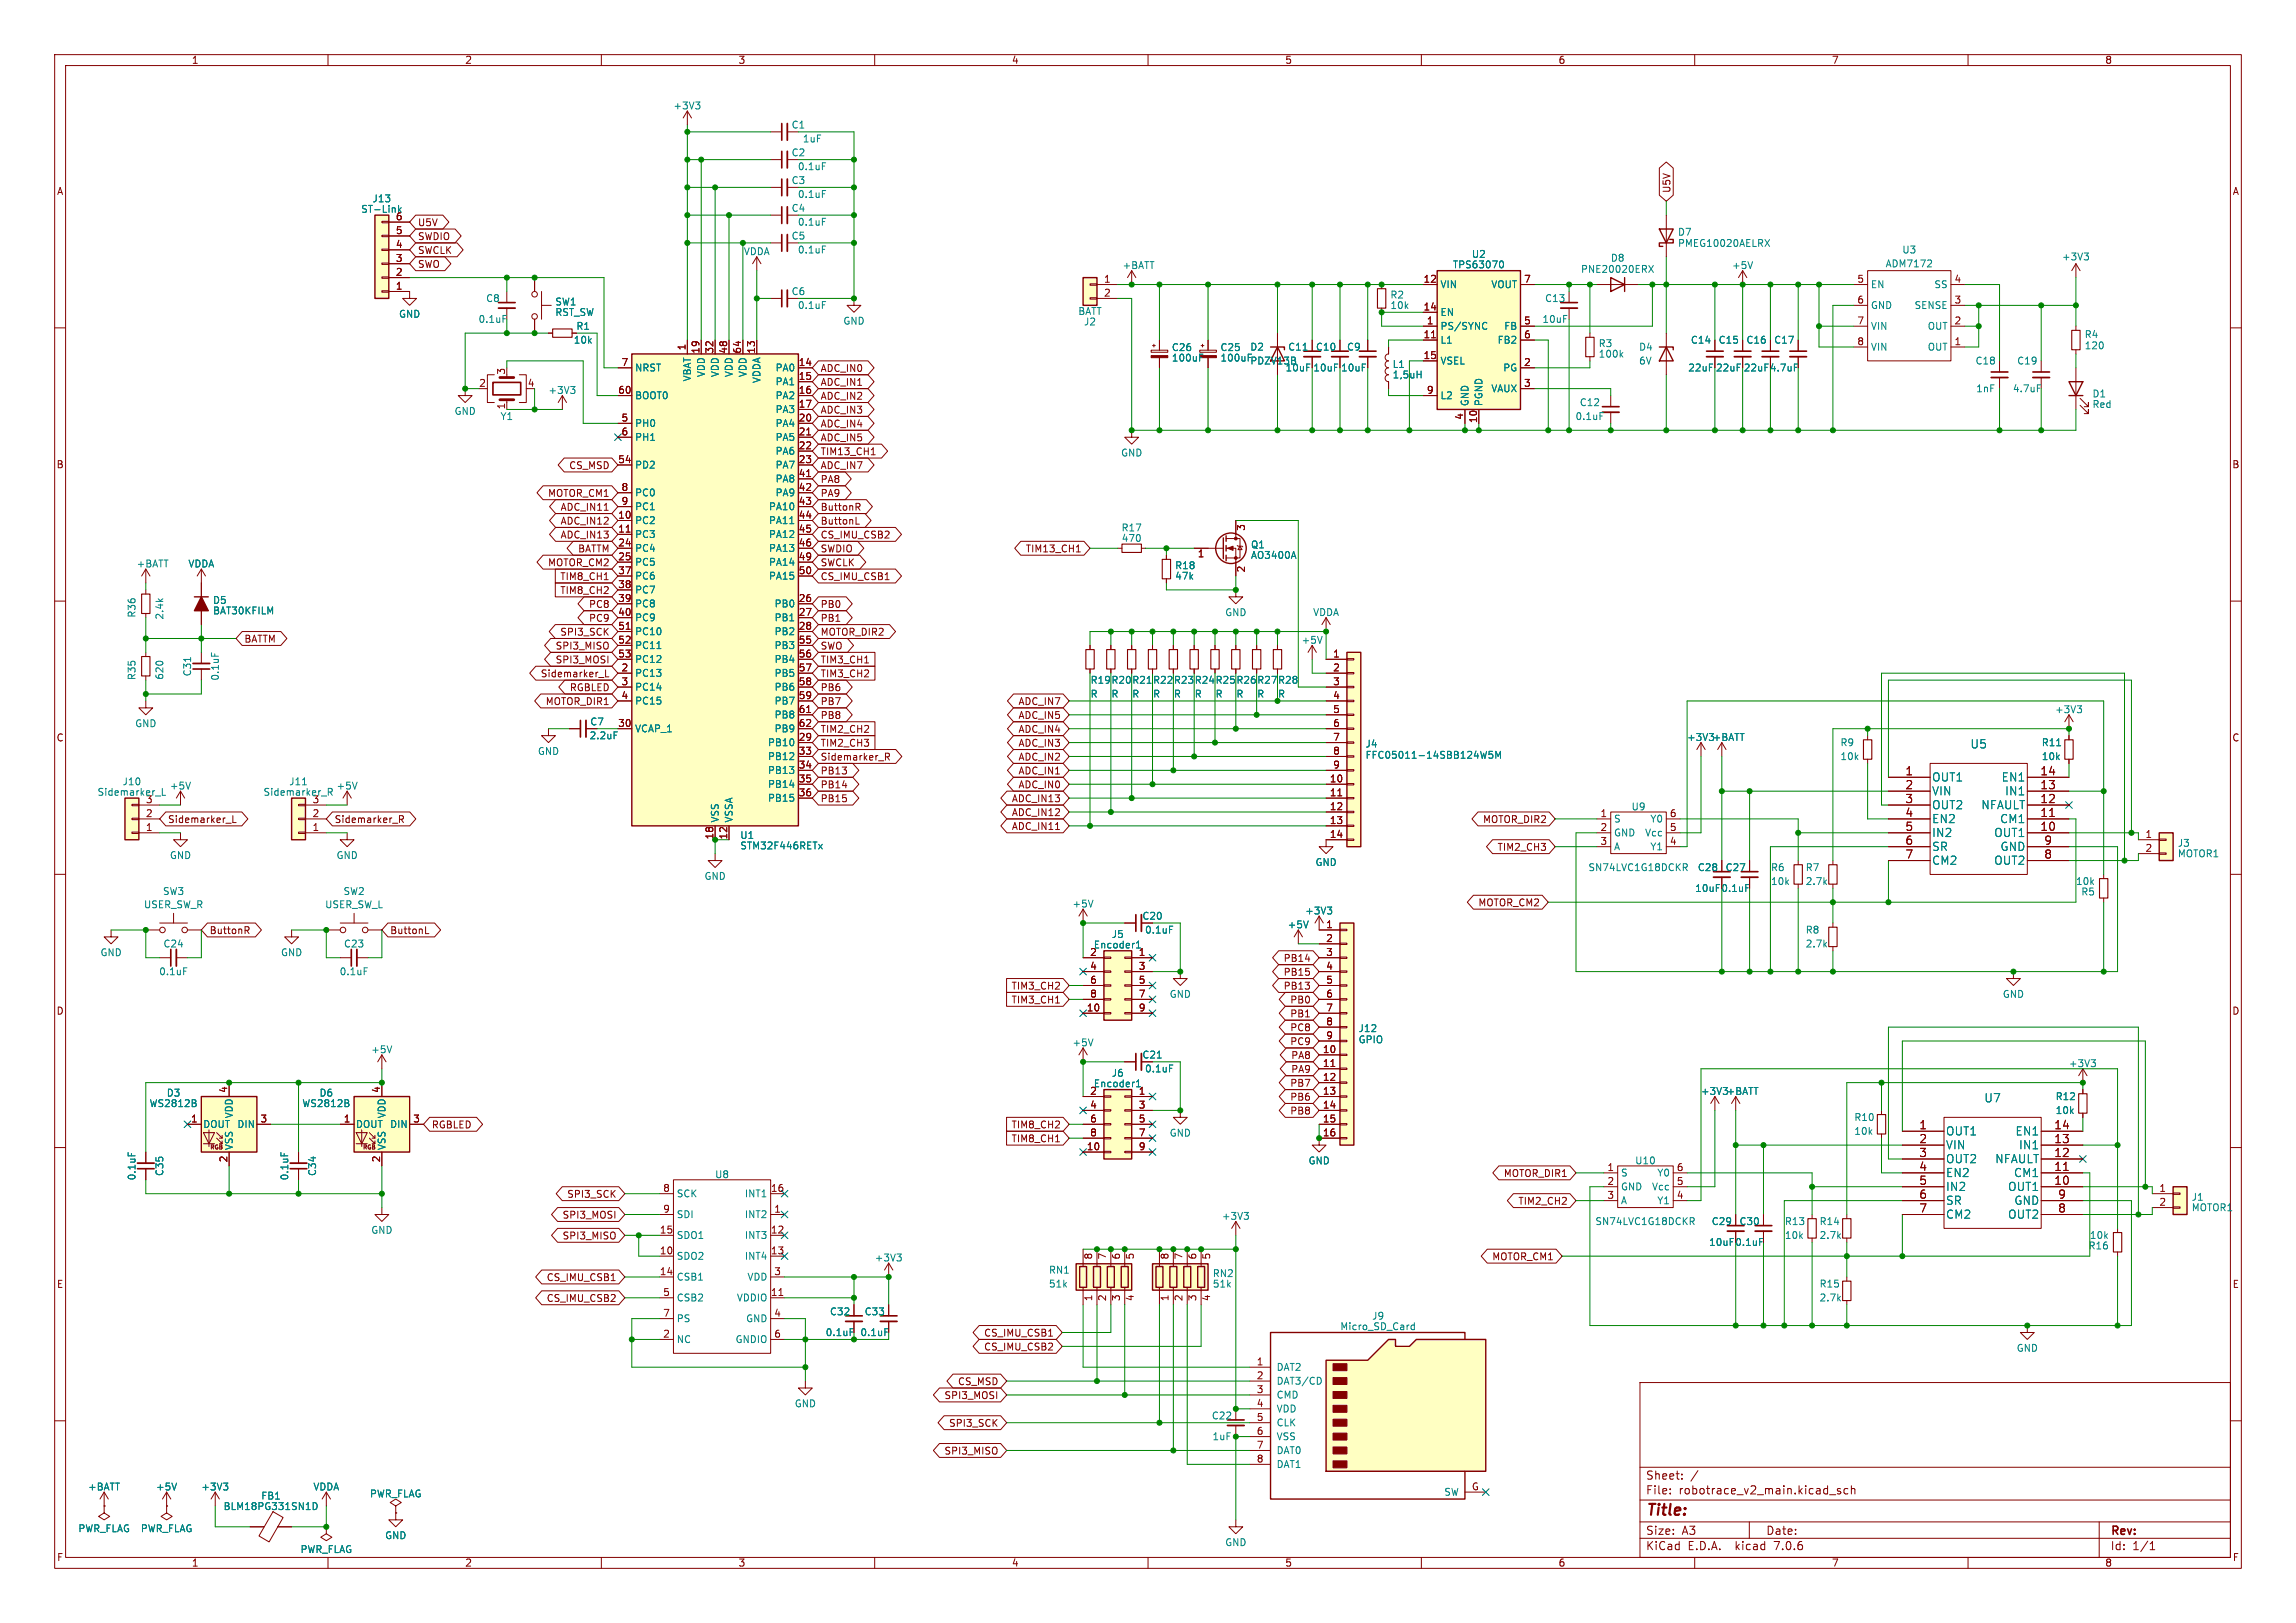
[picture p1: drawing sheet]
<svg xmlns="http://www.w3.org/2000/svg" width="420mm" height="297mm" viewBox="0 0 420 297" stroke-linecap="round" stroke-linejoin="round" font-family="sans-serif">
<defs><g id="words">
<text font-size="2.8" fill="#840000" x="301" y="277.9">Title:</text>
<g font-size="2.1" fill="#008484">
<text x="360.3" y="137.2">U5</text>
<text x="353.3" y="143.2">OUT1</text>
<text x="366.1" y="143.2">EN1</text>
<text x="353.3" y="145.8">VIN</text>
<text x="353.3" y="148.3">OUT2</text>
<text x="362.4" y="148.3">NFAULT</text>
<text x="366.7" y="145.8">IN1</text>
<text x="353.3" y="150.8">EN2</text>
<text x="353.3" y="153.4">IN2</text>
<text x="353.3" y="155.9">SR</text>
<text x="364.7" y="153.4">OUT1</text>
<text x="365.8" y="150.8">CM1</text>
<text x="365.9" y="155.9">GND</text>
<text x="353.3" y="158.5">CM2</text>
<text x="364.7" y="158.5">OUT2</text>
<text x="362.9" y="201.9">U7</text>
<text x="355.9" y="208">OUT1</text>
<text x="368.6" y="208">EN1</text>
<text x="355.9" y="210.5">VIN</text>
<text x="355.9" y="213.1">OUT2</text>
<text x="355.9" y="215.6">EN2</text>
<text x="364.9" y="213.1">NFAULT</text>
<text x="368.3" y="215.6">CM1</text>
<text x="369.3" y="210.5">IN1</text>
<text x="355.9" y="218.1">IN2</text>
<text x="355.9" y="220.7">SR</text>
<text x="367.3" y="218.1">OUT1</text>
<text x="368.4" y="220.7">GND</text>
<text x="355.9" y="223.2">CM2</text>
<text x="367.3" y="223.2">OUT2</text>
</g>
<g font-size="2.1" fill="#840000">
<text x="348.5" y="142">1</text>
<text x="373.1" y="142">14</text>
<text x="348.5" y="144.5">2</text>
<text x="348.5" y="147.1">3</text>
<text x="348.5" y="149.6">4</text>
<text x="373.1" y="149.6">11</text>
<text x="373.1" y="147.1">12</text>
<text x="373.1" y="144.5">13</text>
<text x="348.5" y="152.1">5</text>
<text x="348.5" y="154.7">6</text>
<text x="373.1" y="152.1">10</text>
<text x="373.9" y="154.7">9</text>
<text x="348.5" y="157.2">7</text>
<text x="373.9" y="157.2">8</text>
<text x="351" y="206.8">1</text>
<text x="351" y="209.3">2</text>
<text x="375.7" y="209.3">13</text>
<text x="375.7" y="206.8">14</text>
<text x="351" y="211.8">3</text>
<text x="351" y="214.4">4</text>
<text x="375.7" y="214.4">11</text>
<text x="375.7" y="211.8">12</text>
<text x="351" y="216.9">5</text>
<text x="351" y="219.5">6</text>
<text x="351" y="222">7</text>
<text x="375.7" y="216.9">10</text>
<text x="376.4" y="222">8</text>
<text x="376.4" y="219.5">9</text>
<text x="301" y="273.7">File:</text>
<text x="301" y="271">Sheet:</text>
<text x="307.1" y="273.7">robotrace_v2_main.kicad_sch</text>
<text x="301" y="281.1">Size:</text>
<text x="307.6" y="281.1">A3</text>
<text x="323" y="281.1">Date:</text>
<text x="386" y="281.3">Rev:</text>
<text x="301" y="283.9">KiCad</text>
<text x="308.7" y="283.9">E.D.A.</text>
<text x="317.6" y="283.9">kicad</text>
<text x="324.8" y="283.9">7.0.6</text>
<text x="386" y="283.9">Id:</text>
<text x="390.1" y="283.9">1/1</text>
</g>
<g font-size="1.8" fill="#840000">
<text x="35" y="11.9">1</text>
<text x="85" y="11.9">2</text>
<text x="135" y="11.9">3</text>
<text x="185" y="11.9">4</text>
<text x="235" y="11.9">5</text>
<text x="285" y="11.9">6</text>
<text x="335" y="11.9">7</text>
<text x="385" y="11.9">8</text>
<text x="10.3" y="35.9">A</text>
<text x="305.8" y="35.4" transform="rotate(-90 305.8 35.4)">U5V</text>
<text x="408.3" y="35.9">A</text>
<text x="72.3" y="40.4">6</text>
<text x="76.4" y="41.6">U5V</text>
<text x="72.3" y="45.5">4</text>
<text x="72.3" y="42.9">5</text>
<text x="76.4" y="44.1">SWDIO</text>
<text x="76.4" y="46.7">SWCLK</text>
<text x="72.3" y="53.1">1</text>
<text x="72.3" y="50.5">2</text>
<text x="72.3" y="48">3</text>
<text x="76.4" y="49.2">SWO</text>
<text x="201.9" y="51.8">1</text>
<text x="260.3" y="51.8">12</text>
<text x="278.7" y="51.8">7</text>
<text x="339.7" y="51.8">5</text>
<text x="357.4" y="51.8">4</text>
<text x="201.9" y="54.4">2</text>
<text x="260.3" y="56.9">14</text>
<text x="260.9" y="59.4">1</text>
<text x="278.7" y="59.4">5</text>
<text x="339.7" y="55.6">6</text>
<text x="339.7" y="59.4">7</text>
<text x="357.4" y="59.4">2</text>
<text x="357.4" y="55.6">3</text>
<text x="125.5" y="64.2" transform="rotate(-90 125.5 64.2)">1</text>
<text x="128" y="64.8" transform="rotate(-90 128 64.8)">19</text>
<text x="130.6" y="64.8" transform="rotate(-90 130.6 64.8)">32</text>
<text x="133.1" y="64.8" transform="rotate(-90 133.1 64.8)">48</text>
<text x="135.6" y="64.8" transform="rotate(-90 135.6 64.8)">64</text>
<text x="138.2" y="64.8" transform="rotate(-90 138.2 64.8)">13</text>
<text x="260.3" y="62">11</text>
<text x="260.3" y="65.8">15</text>
<text x="278.7" y="62">6</text>
<text x="339.7" y="63.2">8</text>
<text x="357.4" y="63.2">1</text>
<text x="87.6" y="70.9">2</text>
<text x="92.5" y="68.7" transform="rotate(-90 92.5 68.7)">3</text>
<text x="96.4" y="70.9">4</text>
<text x="113.6" y="67.1">7</text>
<text x="146" y="67.1">14</text>
<text x="146" y="69.6">15</text>
<text x="150" y="70.8">ADC_IN1</text>
<text x="150" y="68.3">ADC_IN0</text>
<text x="278.7" y="67.1">2</text>
<text x="278.7" y="70.9">3</text>
<text x="92.5" y="75" transform="rotate(-90 92.5 75)">1</text>
<text x="113" y="72.1">60</text>
<text x="113.6" y="77.2">5</text>
<text x="146" y="72.1">16</text>
<text x="146" y="74.7">17</text>
<text x="146" y="77.2">20</text>
<text x="150" y="75.9">ADC_IN3</text>
<text x="150" y="73.3">ADC_IN2</text>
<text x="260.9" y="72.1">9</text>
<text x="267.7" y="76.9" transform="rotate(-90 267.7 76.9)">4</text>
<text x="270.3" y="77.5" transform="rotate(-90 270.3 77.5)">10</text>
<text x="113.6" y="79.8">6</text>
<text x="146" y="79.8">21</text>
<text x="146" y="82.3">22</text>
<text x="150" y="83.5">TIM13_CH1</text>
<text x="150" y="78.4">ADC_IN4</text>
<text x="150" y="81">ADC_IN5</text>
<text x="10.3" y="85.9">B</text>
<text x="104" y="86">CS_MSD</text>
<text x="113" y="84.8">54</text>
<text x="113.6" y="89.9">8</text>
<text x="146" y="84.8">23</text>
<text x="146" y="87.4">41</text>
<text x="146" y="89.9">42</text>
<text x="150" y="86">ADC_IN7</text>
<text x="150" y="88.6">PA8</text>
<text x="408.2" y="85.9">B</text>
<text x="100.1" y="91.1">MOTOR_CM1</text>
<text x="102.4" y="93.7">ADC_IN11</text>
<text x="113" y="95">10</text>
<text x="113.6" y="92.5">9</text>
<text x="146" y="92.5">43</text>
<text x="146" y="95">44</text>
<text x="150" y="91.1">PA9</text>
<text x="150" y="93.7">ButtonR</text>
<text x="102.4" y="98.7">ADC_IN13</text>
<text x="102.4" y="96.2">ADC_IN12</text>
<text x="105.7" y="101.3">BATTM</text>
<text x="113" y="97.5">11</text>
<text x="113" y="100.1">24</text>
<text x="146" y="97.5">45</text>
<text x="146" y="100.1">46</text>
<text x="150" y="101.3">SWDIO</text>
<text x="150" y="98.7">CS_IMU_CSB2</text>
<text x="150" y="96.2">ButtonL</text>
<text x="187.5" y="101.3">TIM13_CH1</text>
<text x="228" y="97.2" transform="rotate(-90 228 97.2)">3</text>
<text x="100.1" y="103.8">MOTOR_CM2</text>
<text x="102.4" y="106.4">TIM8_CH1</text>
<text x="113" y="102.6">25</text>
<text x="113" y="105.2">37</text>
<text x="113" y="107.7">38</text>
<text x="146" y="102.6">49</text>
<text x="146" y="105.2">50</text>
<text x="150" y="103.8">SWCLK</text>
<text x="150" y="106.4">CS_IMU_CSB1</text>
<text x="219" y="102.3">1</text>
<text x="228" y="104.8" transform="rotate(-90 228 104.8)">2</text>
<text x="102.4" y="108.9">TIM8_CH2</text>
<text x="107.6" y="111.4">PC8</text>
<text x="107.6" y="114">PC9</text>
<text x="113" y="110.2">39</text>
<text x="113" y="112.8">40</text>
<text x="146" y="110.2">26</text>
<text x="146" y="112.8">27</text>
<text x="150" y="111.4">PB0</text>
<text x="150" y="114">PB1</text>
<text x="44.6" y="117.8">BATTM</text>
<text x="101.5" y="119.1">SPI3_MISO</text>
<text x="102.4" y="116.5">SPI3_SCK</text>
<text x="113" y="115.3">51</text>
<text x="113" y="117.9">52</text>
<text x="146" y="115.3">28</text>
<text x="146" y="117.9">55</text>
<text x="150" y="116.5">MOTOR_DIR2</text>
<text x="150" y="119.1">SWO</text>
<text x="98.8" y="124.1">Sidemarker_L</text>
<text x="101.5" y="121.6">SPI3_MOSI</text>
<text x="113" y="120.4">53</text>
<text x="113.6" y="122.9">2</text>
<text x="113.6" y="125.5">3</text>
<text x="146" y="120.4">56</text>
<text x="146" y="122.9">57</text>
<text x="146" y="125.5">58</text>
<text x="150" y="121.6">TIM3_CH1</text>
<text x="150" y="124.1">TIM3_CH2</text>
<text x="243.8" y="120.4">1</text>
<text x="243.8" y="122.9">2</text>
<text x="243.8" y="125.5">3</text>
<text x="99.7" y="129.2">MOTOR_DIR1</text>
<text x="104.1" y="126.7">RGBLED</text>
<text x="113.6" y="128">4</text>
<text x="146" y="128">59</text>
<text x="146" y="130.6">61</text>
<text x="150" y="131.8">PB8</text>
<text x="150" y="126.7">PB6</text>
<text x="150" y="129.2">PB7</text>
<text x="186.2" y="129.2">ADC_IN7</text>
<text x="186.2" y="131.8">ADC_IN5</text>
<text x="243.8" y="128">4</text>
<text x="243.8" y="130.6">5</text>
<text x="10.3" y="135.9">C</text>
<text x="113" y="133.1">30</text>
<text x="146" y="135.6">29</text>
<text x="146" y="133.1">62</text>
<text x="150" y="136.8">TIM2_CH3</text>
<text x="150" y="134.3">TIM2_CH2</text>
<text x="186.2" y="136.8">ADC_IN3</text>
<text x="186.2" y="134.3">ADC_IN4</text>
<text x="243.8" y="133.1">6</text>
<text x="243.8" y="135.6">7</text>
<text x="408.2" y="135.9">C</text>
<text x="146" y="138.2">33</text>
<text x="146" y="140.7">34</text>
<text x="146" y="143.3">35</text>
<text x="150" y="141.9">PB13</text>
<text x="150" y="139.4">Sidemarker_R</text>
<text x="186.2" y="141.9">ADC_IN1</text>
<text x="186.2" y="139.4">ADC_IN2</text>
<text x="243.2" y="143.3">10</text>
<text x="243.8" y="138.2">8</text>
<text x="243.8" y="140.7">9</text>
<text x="26.6" y="149.6">2</text>
<text x="57.1" y="149.6">2</text>
<text x="146" y="145.8">36</text>
<text x="150" y="147">PB15</text>
<text x="150" y="144.5">PB14</text>
<text x="185" y="149.5">ADC_IN12</text>
<text x="185" y="147">ADC_IN13</text>
<text x="186.2" y="144.5">ADC_IN0</text>
<text x="243.2" y="145.8">11</text>
<text x="243.2" y="148.3">12</text>
<text x="292.7" y="149.6">1</text>
<text x="305.4" y="149.6">6</text>
<text x="26.6" y="152.1">1</text>
<text x="30.6" y="150.8">Sidemarker_L</text>
<text x="57.1" y="152.1">1</text>
<text x="61.1" y="150.8">Sidemarker_R</text>
<text x="130.6" y="153.7" transform="rotate(-90 130.6 153.7)">18</text>
<text x="133.1" y="153.7" transform="rotate(-90 133.1 153.7)">12</text>
<text x="185" y="152.1">ADC_IN11</text>
<text x="243.2" y="150.9">13</text>
<text x="243.2" y="153.4">14</text>
<text x="271.2" y="150.8">MOTOR_DIR2</text>
<text x="273.8" y="155.9">TIM2_CH3</text>
<text x="292.7" y="152.1">2</text>
<text x="292.7" y="154.7">3</text>
<text x="305.4" y="154.7">4</text>
<text x="305.4" y="152.1">5</text>
<text x="392.4" y="153.4">1</text>
<text x="392.4" y="156">2</text>
<text x="270.3" y="166.1">MOTOR_CM2</text>
<text x="38.3" y="171.1">ButtonR</text>
<text x="71.3" y="171.1">ButtonL</text>
<text x="208.9" y="168.5">C20</text>
<text x="242.5" y="169.9">1</text>
<text x="242.5" y="172.5">2</text>
<text x="199.3" y="175">2</text>
<text x="199.3" y="177.5">4</text>
<text x="208.2" y="175">1</text>
<text x="208.2" y="177.5">3</text>
<text x="234.7" y="178.8">PB15</text>
<text x="234.7" y="176.2">PB14</text>
<text x="242.5" y="175">3</text>
<text x="242.5" y="177.5">4</text>
<text x="10.3" y="185.9">D</text>
<text x="184.9" y="181.3">TIM3_CH2</text>
<text x="184.9" y="183.8">TIM3_CH1</text>
<text x="198.7" y="185.2">10</text>
<text x="199.3" y="180.1">6</text>
<text x="199.3" y="182.6">8</text>
<text x="208.2" y="180.1">5</text>
<text x="208.2" y="182.6">7</text>
<text x="208.2" y="185.2">9</text>
<text x="234.7" y="181.3">PB13</text>
<text x="235.9" y="183.8">PB0</text>
<text x="242.5" y="180.1">5</text>
<text x="242.5" y="182.6">6</text>
<text x="242.5" y="185.2">7</text>
<text x="408.2" y="185.9">D</text>
<text x="235.9" y="188.9">PC8</text>
<text x="235.9" y="191.5">PC9</text>
<text x="235.9" y="186.4">PB1</text>
<text x="242.5" y="187.7">8</text>
<text x="242.5" y="190.2">9</text>
<text x="208.9" y="193.9">C21</text>
<text x="236.1" y="196.5">PA9</text>
<text x="236.1" y="194">PA8</text>
<text x="241.9" y="192.8">10</text>
<text x="241.9" y="195.3">11</text>
<text x="241.9" y="197.9">12</text>
<text x="41.7" y="200.1" transform="rotate(-90 41.7 200.1)">4</text>
<text x="69.6" y="200.1" transform="rotate(-90 69.6 200.1)">4</text>
<text x="199.3" y="200.4">2</text>
<text x="199.3" y="202.9">4</text>
<text x="208.2" y="200.4">1</text>
<text x="208.2" y="202.9">3</text>
<text x="235.9" y="201.6">PB6</text>
<text x="235.9" y="199.1">PB7</text>
<text x="241.9" y="200.4">13</text>
<text x="241.9" y="202.9">14</text>
<text x="34.9" y="205.5">1</text>
<text x="47.6" y="205.5">3</text>
<text x="62.8" y="205.5">1</text>
<text x="75.5" y="205.5">3</text>
<text x="78.9" y="206.7">RGBLED</text>
<text x="184.9" y="209.2">TIM8_CH1</text>
<text x="184.9" y="206.7">TIM8_CH2</text>
<text x="199.3" y="205.5">6</text>
<text x="199.3" y="208">8</text>
<text x="208.2" y="205.5">5</text>
<text x="208.2" y="208">7</text>
<text x="235.9" y="204.2">PB8</text>
<text x="241.9" y="205.5">15</text>
<text x="241.9" y="208">16</text>
<text x="41.7" y="212.8" transform="rotate(-90 41.7 212.8)">2</text>
<text x="69.6" y="212.8" transform="rotate(-90 69.6 212.8)">2</text>
<text x="198.7" y="210.6">10</text>
<text x="208.2" y="210.6">9</text>
<text x="275" y="215.6">MOTOR_DIR1</text>
<text x="293.9" y="214.4">1</text>
<text x="306.6" y="214.4">6</text>
<text x="103.7" y="219.4">SPI3_SCK</text>
<text x="121.2" y="218.2">8</text>
<text x="121.2" y="222">9</text>
<text x="140.9" y="218.2">16</text>
<text x="141.5" y="222">1</text>
<text x="277.6" y="220.7">TIM2_CH2</text>
<text x="293.9" y="216.9">2</text>
<text x="293.9" y="219.5">3</text>
<text x="306.6" y="219.5">4</text>
<text x="306.6" y="216.9">5</text>
<text x="394.9" y="218.2">1</text>
<text x="394.9" y="220.7">2</text>
<text x="102.8" y="227">SPI3_MISO</text>
<text x="102.8" y="223.2">SPI3_MOSI</text>
<text x="120.6" y="225.8">15</text>
<text x="140.9" y="225.8">12</text>
<text x="120.6" y="229.6">10</text>
<text x="120.6" y="233.4">14</text>
<text x="140.9" y="229.6">13</text>
<text x="141.5" y="233.4">3</text>
<text x="200.1" y="230.6" transform="rotate(-90 200.1 230.6)">8</text>
<text x="202.6" y="230.6" transform="rotate(-90 202.6 230.6)">7</text>
<text x="205.2" y="230.6" transform="rotate(-90 205.2 230.6)">6</text>
<text x="207.7" y="230.6" transform="rotate(-90 207.7 230.6)">5</text>
<text x="214.1" y="230.6" transform="rotate(-90 214.1 230.6)">8</text>
<text x="216.6" y="230.6" transform="rotate(-90 216.6 230.6)">7</text>
<text x="219.2" y="230.6" transform="rotate(-90 219.2 230.6)">6</text>
<text x="221.7" y="230.6" transform="rotate(-90 221.7 230.6)">5</text>
<text x="272.9" y="230.8">MOTOR_CM1</text>
<text x="10.3" y="235.9">E</text>
<text x="99.9" y="238.4">CS_IMU_CSB2</text>
<text x="99.9" y="234.6">CS_IMU_CSB1</text>
<text x="121.2" y="237.2">5</text>
<text x="140.9" y="237.2">11</text>
<text x="200.1" y="238.2" transform="rotate(-90 200.1 238.2)">1</text>
<text x="202.6" y="238.2" transform="rotate(-90 202.6 238.2)">2</text>
<text x="205.2" y="238.2" transform="rotate(-90 205.2 238.2)">3</text>
<text x="207.7" y="238.2" transform="rotate(-90 207.7 238.2)">4</text>
<text x="214.1" y="238.2" transform="rotate(-90 214.1 238.2)">1</text>
<text x="216.6" y="238.2" transform="rotate(-90 216.6 238.2)">2</text>
<text x="219.2" y="238.2" transform="rotate(-90 219.2 238.2)">3</text>
<text x="221.7" y="238.2" transform="rotate(-90 221.7 238.2)">4</text>
<text x="408.3" y="235.9">E</text>
<text x="121.2" y="244.9">2</text>
<text x="121.2" y="241">7</text>
<text x="141.5" y="241">4</text>
<text x="141.5" y="244.9">6</text>
<text x="179.9" y="244.8">CS_IMU_CSB1</text>
<text x="179.9" y="247.3">CS_IMU_CSB2</text>
<text x="229.8" y="249.9">1</text>
<text x="172.7" y="256.2">SPI3_MOSI</text>
<text x="175.1" y="253.7">CS_MSD</text>
<text x="229.8" y="252.5">2</text>
<text x="229.8" y="255">3</text>
<text x="229.8" y="257.6">4</text>
<text x="173.5" y="261.3">SPI3_SCK</text>
<text x="229.8" y="260.1">5</text>
<text x="229.8" y="262.6">6</text>
<text x="172.7" y="266.4">SPI3_MISO</text>
<text x="229.8" y="265.2">7</text>
<text x="229.8" y="267.7">8</text>
<text x="269.1" y="272.8">G</text>
<text x="10.3" y="285.9">F</text>
<text x="35" y="286.9">1</text>
<text x="85" y="286.9">2</text>
<text x="135" y="286.9">3</text>
<text x="185" y="286.9">4</text>
<text x="235" y="286.9">5</text>
<text x="285" y="286.9">6</text>
<text x="335" y="286.9">7</text>
<text x="385" y="286.9">8</text>
<text x="408.3" y="285.9">F</text>
</g>
<g font-size="1.8" fill="#008484">
<text x="123.1" y="20.2">+3V3</text>
<text x="144.7" y="23.7">C1</text>
<text x="144.7" y="28.8">C2</text>
<text x="146.8" y="26.3">1uF</text>
<text x="144.7" y="33.9">C3</text>
<text x="145.9" y="31.3">0.1uF</text>
<text x="66" y="39.1">ST-Link</text>
<text x="68.1" y="37.2">J13</text>
<text x="144.7" y="39">C4</text>
<text x="145.9" y="41.5">0.1uF</text>
<text x="145.9" y="36.4">0.1uF</text>
<text x="136" y="46.9">VDDA</text>
<text x="144.7" y="44">C5</text>
<text x="145.9" y="46.6">0.1uF</text>
<text x="269.1" y="47.4">U2</text>
<text x="306.8" y="43.3">D7</text>
<text x="306.8" y="45.4">PMEG10020AELRX</text>
<text x="347.9" y="46.6">U3</text>
<text x="377.1" y="47.9">+3V3</text>
<text x="205.2" y="49.4">+BATT</text>
<text x="263.4" y="52.9">VIN</text>
<text x="265.7" y="49.3">TPS63070</text>
<text x="272.7" y="52.9">VOUT</text>
<text x="289.1" y="50.1">PNE20020ERX</text>
<text x="294.6" y="48.1">D8</text>
<text x="316.7" y="49.4">+5V</text>
<text x="342.1" y="52.9">EN</text>
<text x="344.8" y="49.1">ADM7172</text>
<text x="353.7" y="52.9">SS</text>
<text x="72.9" y="58.3">GND</text>
<text x="87.4" y="59.3">0.1uF</text>
<text x="88.8" y="55.5">C8</text>
<text x="101.5" y="56.1">SW1</text>
<text x="101.5" y="58">RST_SW</text>
<text x="144.7" y="54.2">C6</text>
<text x="145.9" y="56.7">0.1uF</text>
<text x="154.2" y="59.6">GND</text>
<text x="197.1" y="57.8">BATT</text>
<text x="198.2" y="59.8">J2</text>
<text x="254.2" y="54.8">R2</text>
<text x="254.2" y="56.8">10k</text>
<text x="263.4" y="58">EN</text>
<text x="282" y="59.3">10uF</text>
<text x="282.5" y="55.5">C13</text>
<text x="342.1" y="56.7">GND</text>
<text x="350.1" y="56.7">SENSE</text>
<text x="104.9" y="63.1">10k</text>
<text x="105.3" y="60.6">R1</text>
<text x="214.3" y="64.4">C26</text>
<text x="223.1" y="64.4">C25</text>
<text x="228.6" y="64.4">D2</text>
<text x="235.5" y="64.4">C11</text>
<text x="240.6" y="64.4">C10</text>
<text x="246.3" y="64.4">C9</text>
<text x="263.4" y="60.6">PS/SYNC</text>
<text x="263.4" y="63.1">L1</text>
<text x="273.9" y="63.1">FB2</text>
<text x="275.1" y="60.6">FB</text>
<text x="292.3" y="63.7">R3</text>
<text x="292.3" y="65.6">100k</text>
<text x="299.7" y="64.4">D4</text>
<text x="309.2" y="63.1">C14</text>
<text x="314.3" y="63.1">C15</text>
<text x="319.4" y="63.1">C16</text>
<text x="324.4" y="63.1">C17</text>
<text x="342.1" y="60.6">VIN</text>
<text x="342.1" y="64.4">VIN</text>
<text x="352.5" y="64.4">OUT</text>
<text x="352.5" y="60.6">OUT</text>
<text x="381.2" y="62.1">R4</text>
<text x="381.2" y="64.1">120</text>
<text x="116.1" y="68.2">NRST</text>
<text x="126.6" y="69.9" transform="rotate(-90 126.6 69.9)">VBAT</text>
<text x="129.1" y="69.1" transform="rotate(-90 129.1 69.1)">VDD</text>
<text x="131.7" y="69.1" transform="rotate(-90 131.7 69.1)">VDD</text>
<text x="134.2" y="69.1" transform="rotate(-90 134.2 69.1)">VDD</text>
<text x="136.8" y="69.1" transform="rotate(-90 136.8 69.1)">VDD</text>
<text x="139.3" y="70.2" transform="rotate(-90 139.3 70.2)">VDDA</text>
<text x="141.8" y="68.2">PA0</text>
<text x="141.8" y="70.7">PA1</text>
<text x="214.3" y="66.4">100uF</text>
<text x="223.1" y="66.4">100uF</text>
<text x="228.6" y="66.9">PDZV13B</text>
<text x="235.1" y="68.2">10uF</text>
<text x="240.1" y="68.2">10uF</text>
<text x="245.2" y="68.2">10uF</text>
<text x="254.6" y="67.5">L1</text>
<text x="254.6" y="69.5">1,5uH</text>
<text x="263.4" y="66.9">VSEL</text>
<text x="272.7" y="72">VAUX</text>
<text x="274.9" y="68.2">PG</text>
<text x="299.7" y="66.9">6V</text>
<text x="308.7" y="68.2">22uF</text>
<text x="313.8" y="68.2">22uF</text>
<text x="318.9" y="68.2">22uF 4.7uF</text>
<text x="361.3" y="66.9">C18</text>
<text x="361.4" y="72">1nF</text>
<text x="368.1" y="72">4.7uF</text>
<text x="368.9" y="66.9">C19</text>
<text x="83.1" y="76.1">GND</text>
<text x="91.5" y="77.1">Y1</text>
<text x="100.2" y="72.3">+3V3</text>
<text x="116.1" y="73.3">BOOT0</text>
<text x="141.8" y="73.3">PA2</text>
<text x="141.8" y="75.8">PA3</text>
<text x="263.4" y="73.3">L2</text>
<text x="268.8" y="74.4" transform="rotate(-90 268.8 74.4)">GND</text>
<text x="271.4" y="74.4" transform="rotate(-90 271.4 74.4)">PGND</text>
<text x="288.1" y="77.1">0.1uF</text>
<text x="288.9" y="74.5">C12</text>
<text x="382.7" y="72.9">D1</text>
<text x="382.7" y="74.8">Red</text>
<text x="116.1" y="78.3">PH0</text>
<text x="116.1" y="80.9">PH1</text>
<text x="141.8" y="78.3">PA4</text>
<text x="141.8" y="80.9">PA5</text>
<text x="141.8" y="83.4">PA6</text>
<text x="205" y="83.7">GND</text>
<text x="116.1" y="86">PD2</text>
<text x="141.8" y="86">PA7</text>
<text x="141.8" y="88.5">PA8</text>
<text x="116.1" y="91">PC0</text>
<text x="116.1" y="93.6">PC1</text>
<text x="140.6" y="93.6">PA10</text>
<text x="141.8" y="91">PA9</text>
<text x="116.1" y="96.1">PC2</text>
<text x="116.1" y="98.7">PC3</text>
<text x="116.1" y="101.2">PC4</text>
<text x="140.6" y="96.1">PA11</text>
<text x="140.6" y="98.7">PA12</text>
<text x="140.6" y="101.2">PA13</text>
<text x="205.1" y="97.4">R17</text>
<text x="205.1" y="99.4">470</text>
<text x="228.7" y="100.5">Q1</text>
<text x="24.9" y="104">+BATT</text>
<text x="34.4" y="104">VDDA</text>
<text x="116.1" y="103.7">PC5</text>
<text x="116.1" y="106.3">PC6</text>
<text x="140.6" y="103.7">PA14</text>
<text x="140.6" y="106.3">PA15</text>
<text x="214.9" y="106.3">47k</text>
<text x="214.9" y="104.4">R18</text>
<text x="228.7" y="102.5">AO3400A</text>
<text x="25" y="113.1" transform="rotate(-90 25 113.1)">R36</text>
<text x="30.1" y="113.5" transform="rotate(-90 30.1 113.5)">2.4k</text>
<text x="38.9" y="110.7">D5</text>
<text x="38.9" y="112.6">BAT30KFILM</text>
<text x="116.1" y="108.8">PC7</text>
<text x="116.1" y="111.4">PC8</text>
<text x="116.1" y="113.9">PC9</text>
<text x="141.6" y="111.4">PB0</text>
<text x="141.6" y="113.9">PB1</text>
<text x="224" y="112.9">GND</text>
<text x="240.1" y="112.9">VDDA</text>
<text x="116.1" y="116.4">PC10</text>
<text x="116.1" y="119">PC11</text>
<text x="141.6" y="116.4">PB2</text>
<text x="141.6" y="119">PB3</text>
<text x="238" y="118">+5V</text>
<text x="25" y="124.6" transform="rotate(-90 25 124.6)">R35</text>
<text x="30.1" y="124.5" transform="rotate(-90 30.1 124.5)">620</text>
<text x="35.2" y="123.9" transform="rotate(-90 35.2 123.9)">C31</text>
<text x="40.2" y="124.7" transform="rotate(-90 40.2 124.7)">0.1uF</text>
<text x="116.1" y="124.1">PC13</text>
<text x="116.1" y="121.5">PC12</text>
<text x="141.6" y="121.5">PB4</text>
<text x="141.6" y="124.1">PB5</text>
<text x="199.4" y="125.3">R19</text>
<text x="203.2" y="125.3">R20</text>
<text x="207" y="125.3">R21</text>
<text x="210.8" y="125.3">R22</text>
<text x="214.6" y="125.3">R23</text>
<text x="218.4" y="125.3">R24</text>
<text x="222.3" y="125.3">R25</text>
<text x="226.1" y="125.3">R26</text>
<text x="229.9" y="125.3">R27</text>
<text x="233.7" y="125.3">R28</text>
<text x="116.1" y="126.6">PC14</text>
<text x="116.1" y="129.1">PC15</text>
<text x="141.6" y="126.6">PB6</text>
<text x="141.6" y="129.1">PB7</text>
<text x="141.6" y="131.7">PB8</text>
<text x="199.4" y="127.9">R</text>
<text x="203.2" y="127.9">R</text>
<text x="207" y="127.9">R</text>
<text x="210.8" y="127.9">R</text>
<text x="214.6" y="127.9">R</text>
<text x="218.4" y="127.9">R</text>
<text x="222.3" y="127.9">R</text>
<text x="226.1" y="127.9">R</text>
<text x="229.9" y="127.9">R</text>
<text x="233.7" y="127.9">R</text>
<text x="375.8" y="130.7">+3V3</text>
<text x="24.6" y="133.3">GND</text>
<text x="107.8" y="135.5">2.2uF</text>
<text x="107.9" y="132.9">C7</text>
<text x="116.1" y="134.2">VCAP_1</text>
<text x="140.4" y="136.8">PB10</text>
<text x="141.6" y="134.2">PB9</text>
<text x="249.7" y="137">J4</text>
<text x="308.5" y="135.8">+3V3 +BATT</text>
<text x="336.6" y="136.8">R9</text>
<text x="373.4" y="136.8">R11</text>
<text x="22.3" y="143.9">J10</text>
<text x="52.8" y="143.9">J11</text>
<text x="98.3" y="138.3">GND</text>
<text x="140.4" y="139.3">PB12</text>
<text x="140.4" y="141.8">PB13</text>
<text x="249.7" y="139">FFC05011-14SBB124W5M</text>
<text x="336.6" y="139.3">10k</text>
<text x="373.4" y="139.3">10k</text>
<text x="17.7" y="145.8">Sidemarker_L</text>
<text x="26.6" y="147.1">3</text>
<text x="31" y="144.7">+5V</text>
<text x="48.1" y="145.8">Sidemarker_R</text>
<text x="57.1" y="147.1">3</text>
<text x="61.5" y="144.7">+5V</text>
<text x="140.4" y="144.4">PB14</text>
<text x="140.4" y="146.9">PB15</text>
<text x="298.3" y="148.5">U9</text>
<text x="131.7" y="150.6" transform="rotate(-90 131.7 150.6)">VSS</text>
<text x="134.2" y="150.6" transform="rotate(-90 134.2 150.6)">VSSA</text>
<text x="135.3" y="153.7">U1</text>
<text x="135.3" y="155.6">STM32F446RETx</text>
<text x="295.1" y="150.7">S</text>
<text x="295.1" y="153.3">GND</text>
<text x="295.1" y="155.8">A</text>
<text x="300.8" y="153.3">Vcc</text>
<text x="301.8" y="155.8">Y1</text>
<text x="301.8" y="150.7">Y0</text>
<text x="398.3" y="155.2">J3</text>
<text x="31" y="157.4">GND</text>
<text x="61.5" y="157.4">GND</text>
<text x="128.8" y="161.2">GND</text>
<text x="240.5" y="158.7">GND</text>
<text x="290.5" y="159.6">SN74LVC1G18DCKR</text>
<text x="310.5" y="159.6">C28</text>
<text x="315.6" y="159.6">C27</text>
<text x="323.9" y="159.6">R6</text>
<text x="330.2" y="159.6">R7</text>
<text x="398.3" y="157.1">MOTOR1</text>
<text x="26.2" y="166.4">USER_SW_R</text>
<text x="29.7" y="164">SW3</text>
<text x="59.4" y="166.4">USER_SW_L</text>
<text x="62.7" y="164">SW2</text>
<text x="196.1" y="166.3">+5V</text>
<text x="238.7" y="167.5">+3V3</text>
<text x="310" y="163.4">10uF 0.1uF</text>
<text x="323.9" y="162.2">10k</text>
<text x="330.2" y="162.2">2.7k</text>
<text x="379.7" y="162.1">10k</text>
<text x="380.6" y="164.1">R5</text>
<text x="29.8" y="173.6">C24</text>
<text x="62.8" y="173.6">C23</text>
<text x="200" y="173.8">Encoder1</text>
<text x="203.3" y="171.8">J5</text>
<text x="209.4" y="171">0.1uF</text>
<text x="235.5" y="170.1">+5V</text>
<text x="330.2" y="171">R8</text>
<text x="330.2" y="173.6">2.7k</text>
<text x="18.3" y="175.2">GND</text>
<text x="29" y="178.7">0.1uF</text>
<text x="51.3" y="175.2">GND</text>
<text x="62" y="178.7">0.1uF</text>
<text x="213.9" y="182.8">GND</text>
<text x="366.3" y="182.8">GND</text>
<text x="196.1" y="191.7">+5V</text>
<text x="248.4" y="191.1">GPIO</text>
<text x="248.4" y="189.1">J12</text>
<text x="67.8" y="192.9">+5V</text>
<text x="203.3" y="197.2">J6</text>
<text x="209.4" y="196.4">0.1uF</text>
<text x="378.4" y="195.5">+3V3</text>
<text x="27.3" y="202.8">WS2812B</text>
<text x="30.4" y="200.9">D3</text>
<text x="55.2" y="202.8">WS2812B</text>
<text x="58.3" y="200.9">D6</text>
<text x="200" y="199.2">Encoder1</text>
<text x="311" y="200.6">+3V3 +BATT</text>
<text x="375.9" y="201.5">R12</text>
<text x="37.1" y="206.6">DOUT DIN</text>
<text x="42.8" y="204.7" transform="rotate(-90 42.8 204.7)">VDD</text>
<text x="65" y="206.6">DOUT DIN</text>
<text x="70.7" y="204.7" transform="rotate(-90 70.7 204.7)">VDD</text>
<text x="213.9" y="208.2">GND</text>
<text x="339.1" y="205.3">R10</text>
<text x="339.1" y="207.9">10k</text>
<text x="375.9" y="204.1">10k</text>
<text x="30.1" y="215.3" transform="rotate(-90 30.1 215.3)">C35</text>
<text x="42.8" y="210.6" transform="rotate(-90 42.8 210.6)">VSS</text>
<text x="58" y="215.3" transform="rotate(-90 58 215.3)">C34</text>
<text x="70.7" y="210.6" transform="rotate(-90 70.7 210.6)">VSS</text>
<text x="130.7" y="215.8">U8</text>
<text x="239.3" y="213.3">GND</text>
<text x="296.4" y="215.5">S</text>
<text x="299" y="213.3">U10</text>
<text x="303.1" y="215.5">Y0</text>
<text x="25" y="216.1" transform="rotate(-90 25 216.1)">0.1uF</text>
<text x="52.9" y="216.1" transform="rotate(-90 52.9 216.1)">0.1uF</text>
<text x="123.7" y="219.3">SCK</text>
<text x="136.1" y="219.3">INT1</text>
<text x="296.4" y="218">GND</text>
<text x="296.4" y="220.6">A</text>
<text x="302.1" y="218">Vcc</text>
<text x="303.1" y="220.6">Y1</text>
<text x="400.8" y="219.9">J1</text>
<text x="400.8" y="221.9">MOTOR1</text>
<text x="67.8" y="226">GND</text>
<text x="123.7" y="226.9">SDO1</text>
<text x="123.7" y="223.1">SDI</text>
<text x="136.1" y="223.1">INT2</text>
<text x="136.1" y="226.9">INT3</text>
<text x="223.4" y="223.4">+3V3</text>
<text x="291.7" y="224.4">SN74LVC1G18DCKR</text>
<text x="313" y="224.4">C29</text>
<text x="318.1" y="224.4">C30</text>
<text x="326.4" y="224.4">R13</text>
<text x="326.4" y="226.9">10k</text>
<text x="332.8" y="224.4">R14</text>
<text x="332.8" y="226.9">2.7k</text>
<text x="382.2" y="226.9">10k</text>
<text x="123.7" y="230.7">SDO2</text>
<text x="136.1" y="230.7">INT4</text>
<text x="159.9" y="231">+3V3</text>
<text x="191.8" y="233.3">RN1</text>
<text x="221.8" y="233.9">RN2</text>
<text x="312.5" y="228.2">10uF 0.1uF</text>
<text x="381.9" y="228.8">R16</text>
<text x="123.7" y="234.5">CSB1</text>
<text x="123.7" y="238.4">CSB2</text>
<text x="134.7" y="238.4">VDDIO</text>
<text x="136.6" y="234.5">VDD</text>
<text x="191.8" y="235.8">51k</text>
<text x="221.8" y="235.8">51k</text>
<text x="332.8" y="235.8">R15</text>
<text x="332.8" y="238.4">2.7k</text>
<text x="123.7" y="246">NC</text>
<text x="123.7" y="242.2">PS</text>
<text x="134.5" y="246">GNDIO</text>
<text x="136.4" y="242.2">GND</text>
<text x="150.9" y="244.7">0.1uF</text>
<text x="151.7" y="240.9">C32</text>
<text x="157.3" y="244.7">0.1uF</text>
<text x="158.1" y="240.9">C33</text>
<text x="245.1" y="243.6">Micro_SD_Card</text>
<text x="250.9" y="241.7">J9</text>
<text x="233.4" y="251.1">DAT2</text>
<text x="368.8" y="247.6">GND</text>
<text x="145.3" y="257.7">GND</text>
<text x="233.4" y="253.6">DAT3/CD</text>
<text x="233.4" y="256.1">CMD</text>
<text x="221.6" y="259.9">C22</text>
<text x="221.7" y="263.8">1uF</text>
<text x="233.4" y="258.7">VDD</text>
<text x="233.4" y="261.2">CLK</text>
<text x="233.4" y="263.8">VSS</text>
<text x="233.4" y="266.3">DAT0</text>
<text x="233.4" y="268.8">DAT1</text>
<text x="16" y="273">+BATT</text>
<text x="28.4" y="273">+5V</text>
<text x="36.7" y="273">+3V3</text>
<text x="47.7" y="274.6">FB1</text>
<text x="57.2" y="273">VDDA</text>
<text x="67.6" y="274.2">PWR_FLAG</text>
<text x="264.1" y="273.9">SW</text>
<text x="14.2" y="280.6">PWR_FLAG</text>
<text x="25.7" y="280.6">PWR_FLAG</text>
<text x="40.8" y="276.5">BLM18PG331SN1D</text>
<text x="70.4" y="281.9">GND</text>
<text x="54.9" y="284.4">PWR_FLAG</text>
<text x="224" y="283.1">GND</text>
</g>
<g font-size="1.1" fill="#840000">
<text x="38.3" y="210.5">RGB</text>
<text x="66.3" y="210.5">RGB</text>
</g>
</g></defs>
<g fill="none" stroke="#840000" stroke-width=".18">
<path d="M10 10h400v277h-400zM12 12h396v273h-396zM60 10v2M110 10v2M160 10v2M210 10v2M260 10v2M310 10v2M360 10v2M141 29.2h2M141 24.1h2M141 39.4h2"/>
<path d="M141 34.3h2M144 29.2h2M144 24.1h2M144 39.4h2M144 34.3h2M10 60h2M141 44.5h2M141 54.6h2M144 44.5h2M144 54.6h2M156.2 54.6v1.3h1.3l-1.3 1.3-1.3-1.3h1.3M207 49.5l-.8 1.3"/>
<path d="M207 49.5v2.6M207 49.5l.8 1.3M379.7 59.7v.8M408 60h2M113 67.3h2.6M113 72.4h2.6M113 77.5h2.6M125.7 62.2v2.6M128.3 62.2v2.6M130.8 62.2v2.6M133.3 62.2v2.6M135.9 62.2v2.6"/>
<path d="M138.4 62.2v2.6M146 67.3h2.6M146 69.9h2.6M146 72.4h2.6M146 74.9h2.6M146 77.5h2.6M147.6 79.6h.7M379.7 64v.8M113 95.3h2.6M113 97.8h2.6M113 80h2.6M113 85.1h2.6"/>
<path d="M113 90.2h2.6M113 92.7h2.6M114.5 97.4h.8M146 95.3h2.6M146 97.8h2.6M146 80h2.6M146 82.6h2.6M146 85.1h2.6M146 87.6h2.6M146 90.2h2.6M146 92.7h2.6M147.6 87.2h.7"/>
<path d="M10 110h2M26.7 119.4v.7M36.8 119.4v2M113 100.3h2.6M113 102.9h2.6M113 110.5h2.6M113 113h2.6M113 115.6h2.6M113 105.4h2.6M113 108h2.6M113 118.1h2.6M114.5 115.2h.8"/>
<path d="M146 100.3h2.6M146 102.9h2.6M146 110.5h2.6M146 113h2.6M146 115.6h2.6M146 105.4h2.6M146 118.1h2.6M408 110h2M26.7 123.7v.8M36.8 122.4v2.1M104.1 133.4h2.1M107.2 133.4h2"/>
<path d="M113 133.4h2.6M113 123.2h2.6M113 125.7h2.6M113 128.3h2.6M113 120.7h2.6M146 133.4h2.6M146 123.2h2.6M146 135.9h2.6M146 125.7h2.6M146 138.4h2.6M146 128.3h2.6M146 120.7h2.6"/>
<path d="M146 130.8h2.6M147.6 130.4h.7M10 160h2M33 152.4v1.3h1.3l-1.3 1.2-1.3-1.2h1.3M63.5 152.4v1.3h1.3l-1.3 1.2-1.3-1.2h1.3M130.8 151.1v2.6M133.3 151.1v2.6M146 141h2.6M146 143.5h2.6M146 146.1h2.6M242.6 153.7v1.2h1.2l-1.2 1.3-1.3-1.3h1.3M292.1 149.9h2.5"/>
<path d="M292.1 152.4h2.5M292.1 154.9h2.5M294.6 148.6h10.2v7.6h-10.2zM304.8 149.9h2.5M304.8 152.4h2.5M304.8 154.9h2.5M315 157.5v2M408 160h2M26.7 170.2h2.5M29.2 168.9h5.1M31.7 167.1v1.8M34.3 170.2h2.5"/>
<path d="M241.3 170.2h3.8M241.3 172.7h3.8M241.3 175.3h3.8M241.3 177.8h3.8M245.1 177.7h1.3v.2h-1.3zM245.1 175.1h1.3v.3h-1.3zM245.1 172.6h1.3v.2h-1.3zM245.1 170.1h1.3v.2h-1.3zM315 160.5v2.1M384.8 160v.8M384.8 164.3v.8M69.8 198.1v2.6"/>
<path d="M241.3 193h3.8M241.3 195.6h3.8M241.3 198.1h3.8M241.3 180.3h3.8M241.3 182.9h3.8M241.3 185.4h3.8M241.3 188h3.8M241.3 190.5h3.8M243.4 195.2h.8M245.1 198h1.3v.2h-1.3zM245.1 195.5h1.3v.2h-1.3zM245.1 192.9h1.3v.3h-1.3z"/>
<path d="M245.1 190.4h1.3v.2h-1.3zM245.1 187.8h1.3v.3h-1.3zM245.1 185.3h1.3v.2h-1.3zM245.1 182.8h1.3v.2h-1.3zM245.1 180.2h1.3v.3h-1.3zM381 195.6l-.8 1.3M381 195.6v2.5M381 199.4v.8M381 195.6l.8 1.3M10 210h2M62.2 205.7h2.6M65.2 207.3h2l-1 2z"/>
<path d="M65.2 209.3h2M66.2 206.8v3M67.6 208.3l1 1v-.5M67.6 207.3l1 1v-.5M68.1 208.3h.5M68.1 209.3h.5M69.8 210.8v2.6M74.9 205.7h2.6M120.6 218.4h2.6M123.2 215.9h17.8v31.7h-17.8zM141 218.4h2.5M241.3 200.7h3.8"/>
<path d="M241.3 203.2h3.8M241.3 205.7h3.8M245.1 208.2h1.3v.2h-1.3zM245.1 205.6h1.3v.3h-1.3zM245.1 203.1h1.3v.2h-1.3zM245.1 200.5h1.3v.3h-1.3zM245.1 208.3h-3.8v1.3h1.3l-1.3 1.2-1.3-1.2h1.3M381 203.7v.8M408 210h2M69.8 221v1.2h-1.2l1.2 1.3 1.3-1.3h-1.3M120.6 222.2h2.6M120.6 229.9h2.6"/>
<path d="M120.6 237.5h2.6M120.6 226.1h2.6M120.6 233.7h2.6M141 222.2h2.5M141 229.9h2.5M141 237.5h2.5M141 226.1h2.5M141 233.7h2.5M142.5 237.1h.7M198.1 228.6v3.2M198.1 235.6v3.2M200.7 228.6v3.2"/>
<path d="M200.7 235.6v3.2M203.2 228.6v3.2M203.2 235.6v3.2M205.7 228.6v3.2M205.7 235.6v3.2M337.8 222.2v.8M337.8 226.6v.7M337.8 233.7v.7M337.8 238v.8M10 260h2M120.6 245.1h2.6M120.6 241.3h2.6"/>
<path d="M141 245.1h2.5M141 241.3h2.5M147.3 252.7v1.3h1.3l-1.3 1.3-1.3-1.3h1.3M300 253h108v32h-108zM370.8 242.6v1.2h1.3l-1.3 1.3-1.2-1.3h1.2M408 260h2M45.7 279.4h2.6M49.9 276.6l1.9 1.1-2.6 4.5-1.8-1.1zM50.8 279.4h2.5M59.7 279.4v1.3l1 .6-1 .6-1-.6 1-.6M59.7 279.4h.1M59.7 273l-.8 1.3"/>
<path d="M59.7 273v2.6M59.7 273l.8 1.3M72.4 276.9v1.2h1.3l-1.3 1.3-1.3-1.3h1.3M72.4 275.6l1-.6-1-.7-1 .7 1 .6v1.3M72.4 276.9h.1M226.1 278.1v1.3h1.2l-1.2 1.3-1.3-1.3h1.3M300 278.5h108M300 274.5h108M300 268.5h108M305.5 273.2v.2M305.5 272.5v.1M307.7 270.5v.2"/>
<path d="M307.7 269.8v.1M310.6 269.1l-1.3 1.9M320 278.5v3M334.7 273.5h1.1M336.7 272.5l-.4-.1-.2 .2 .1 .2 .5 .2v.3h-.6M338 272.5l-.4-.1-.3 .3v.4l.1 .2h.6M338.7 272.5l.2-.1 .3 .1 .1 .9M338.7 271.9v1.5M384 278.5v6.5M60 285v2M110 285v2M160 285v2"/>
<path d="M210 285v2M260 285v2M300 281.5h108M310 285v2M360 285v2M393.3 283.6h.9M393.3 282.5l.4-.4v1.5"/>
<circle cx="29.7" cy="170.2" r=".51"/>
<circle cx="33.8" cy="170.2" r=".51"/>
</g>
<g fill="none" stroke="#008484" stroke-width=".18">
<path d="M150.4 29.8h.6M150.4 39.9h.6M150.4 34.9h.6M150.4 45h.6M150.4 55.2h.6M144.5 95.8h.7M38.7 119.5v.6M120.2 118.7h.7M34.9 120.3v.7M112.3 133.9h.6M149.7 154.5l.7 .9M150.4 154.5l-.7 .9"/>
<path d="M307.9 158.1h.5l.2 .2-.1 .4h-.6M308.2 158.7l.4 .6M382.5 193.9h.8l-.4 .5M383.1 194.4l.2 .3v.3l-.2 .2M63.7 201.9l.1 .2-.1 .3M63.7 201.4v.3M57.3 275a.64 .64 0 0 1 .7 .6 .64 .64 0 0 1-.7 .6z"/>
</g>
<path d="M144 22.6v3.1M144 27.7v3M144 32.8v3M144 37.8v3.1M144 42.9v3.1M144 53.1v3M35.3 121.4h3.1M107.2 131.8v3.1M313.4 160.5h3.1" fill="none" stroke="#840000" stroke-width=".33"/>
<path d="M143 22.6v3.1M143 27.7v3M143 32.8v3M143 37.8v3.1M143 42.9v3.1M143 53.1v3M35.3 122.4h3.1M106.2 131.8v3.1M313.4 159.5h3.1" fill="none" stroke="#840000" stroke-width=".3"/>
<g fill="#ffffc2" stroke="#ffffc2" stroke-width=".18">
<path d="M115.6 64.8h30.4v86.3h-30.4z"/>
<path d="M245.1 168.9h2.5v40.7h-2.5z"/>
<path d="M64.8 200.7h10.1v10.1h-10.1z"/>
<path d="M196.8 231.3h10.2v4.8h-10.2z"/>
</g>
<path d="M115.6 64.8h30.4v86.3h-30.4zM245.1 168.9h2.5v40.7h-2.5zM64.8 200.7h10.1v10.1h-10.1zM196.8 231.3h10.2v4.8h-10.2zM197.5 231.8h1.3v3.8h-1.3zM200 231.8h1.3v3.8h-1.3zM202.6 231.8h1.2v3.8h-1.2zM205.1 231.8h1.3v3.8h-1.3z" fill="none" stroke="#840000" stroke-width=".25"/>
<path d="M379 60.5h1.5v3.5h-1.5zM25.9 120.1h1.5v3.6h-1.5zM384 160.8h1.6v3.5h-1.6zM380.2 200.2h1.6v3.5h-1.6zM337.1 223h1.5v3.6h-1.5zM337.1 234.4h1.5v3.6h-1.5z" fill="none" stroke="#840000" stroke-width=".2"/>
<path d="M242.6 248.9h7.6l3.8-3.8h1.3v1.3h2.5l1.3-1.3h12.7v24.1h-29.2z" fill="#ffffc2"/>
<g fill="#840000" stroke="#840000" stroke-width=".18">
<path d="M243.8 267.3h2.6v1.3h-2.6z"/>
<path d="M243.8 264.8h2.6v1.3h-2.6z"/>
<path d="M243.8 262.3h2.6v1.2h-2.6z"/>
<path d="M243.8 259.7h2.6v1.3h-2.6z"/>
<path d="M243.8 257.2h2.6v1.2h-2.6z"/>
<path d="M243.8 254.6h2.6v1.3h-2.6z"/>
<path d="M243.8 252.1h2.6v1.3h-2.6z"/>
<path d="M243.8 249.6h2.6v1.2h-2.6z"/>
<path d="M219.5 65.1h3v.4h-3z"/>
<path d="M210.6 65.1h3v.4h-3z"/>
<path d="M224.5 100.3l1.1-.4v.8z"/>
<circle cx="226.1" cy="102.1" r=".25"/>
<circle cx="226.1" cy="98.6" r=".25"/>
</g>
<g fill="none" stroke="#840000" stroke-width=".25">
<path d="M68.6 39.4h2.5v15.2h-2.5zM198.1 50.8h2.6v5.1h-2.6zM262.9 49.5h15.2v25.4h-15.2zM294.6 50.8l2.6 1.3-2.6 1.2zM297.2 50.8v2.5M303.5 41.9h2.6l-1.3 2.6zM305.4 43.8h.7v.7h-2.6v.6h.7M232.4 63.5h2.5v.5M233.7 63.5l1.2 2.5h-2.5zM303.5 63.5h2.6v.5M304.8 63.5l1.3 2.5h-2.6zM378.5 69.9h2.5l-1.3 2.5z"/>
<path d="M378.5 72.4h2.5M223.8 98.4v3.8M224.3 98v1.1M224.3 99.8v1M35.6 109.2h2.5M224.3 101.6v1M246.4 119.4h2.5v35.5h-2.5zM22.9 146.1h2.5v7.6h-2.5zM53.3 146.1h2.6v7.6h-2.6zM395 152.4h2.5v5.1h-2.5zM201.9 174h5.1v12.7h-5.1zM201.9 199.4h5.1v12.7h-5.1z"/>
<path d="M36.8 200.7h10.2v10.1h-10.2zM397.5 217.2h2.5v5h-2.5zM210.8 231.3h10.2v4.8h-10.2zM211.5 231.8h1.2v3.8h-1.2zM214 231.8h1.3v3.8h-1.3zM216.5 231.8h1.3v3.8h-1.3zM219.1 231.8h1.2v3.8h-1.2zM242.6 248.9h7.6l3.8-3.8h1.3v1.3h2.5l1.3-1.3h12.7v24.1h-29.2zM268 245.1v-1.3h-35.6v30.5h35.6v-5.1"/>
<circle cx="225.2" cy="100.3" r="2.79"/>
</g>
<g fill="none" stroke="#840000" stroke-width=".18">
<path d="M76 39.4h5l1.1 1.2-1.1 1.3h-5l-1.1-1.3zM125.7 20.3l-.7 1.3M125.7 20.3v2.6M125.7 20.3l.8 1.3M303.5 30.8l1.3-1.2 1.3 1.2v4.9l-1.3 1.1-1.3-1.1zM304.8 39.4v7.6M69.8 40.5h1.3v.3h-1.3zM69.8 43.1h1.3v.2h-1.3zM69.8 45.6h1.3v.2h-1.3zM69.8 48.1h1.3v.3h-1.3zM69.8 50.7h1.3v.2h-1.3zM69.8 53.2h1.3v.3h-1.3z"/>
<path d="M71.1 53.3h3.8v1.3h1.3l-1.3 1.3-1.2-1.3h1.2M71.1 50.8h3.8M71.1 48.3h3.8M71.1 45.7h3.8M71.1 43.2h3.8M71.1 40.6h3.8M76 41.9h7.2l1.2 1.3-1.2 1.3h-7.2l-1.1-1.3zM76 44.4h7.6l1.1 1.3-1.1 1.3h-7.6l-1.1-1.3zM76 47h5.4l1.1 1.3-1.1 1.2h-5.4l-1.1-1.2zM92.7 53.3v2.1M92.7 56.4v2M97.8 50.8v2.5"/>
<path d="M97.8 58.4v2.6M99.1 55.9h1.7M99.1 53.3v5.1M138.4 47l-.7 1.3M138.4 47v2.5M138.4 47l.8 1.3M199.4 54.5h1.3v.2h-1.3zM199.4 51.9h1.3v.3h-1.3zM200.7 52.1h3.8M200.7 54.6h3.8M252.7 52.1v.7M252.7 56.4v.8"/>
<path d="M260.3 52.1h2.6M260.3 59.7h2.6M260.3 57.2h2.6M278.1 52.1h2.6M278.1 59.7h2.6M287 53.3v2.1M287 56.4v2M292.1 52.1h7.6M318.8 49.5l-.8 1.3M318.8 49.5v2.6M318.8 49.5l.7 1.3M339.1 52.1h2.5"/>
<path d="M339.1 59.7h2.5M339.1 55.9h2.5M341.6 49.5h15.3v16.5h-15.3zM356.9 52.1h2.5M356.9 59.7h2.5M356.9 55.9h2.5M379.7 48.3v2.5M379.7 48.3l-.7 1.2M379.7 48.3l.8 1.2M85.1 71.1v1.3h1.3l-1.3 1.3-1.3-1.3h1.3M88.9 71.1h.3M90.4 68.6h-1.2v5.1h1.2"/>
<path d="M92.7 73.2v1.7M95 68.6h1.3v5.1h-1.3M100.3 61h.8M102.9 72.4l-.8 1.3M102.9 72.4v2.5M102.9 72.4l.7 1.3M104.6 61h.8M113 67.3h2.6M113 72.4h2.6M113 77.5h2.6M125.7 62.2v2.6M128.3 62.2v2.6"/>
<path d="M130.8 62.2v2.6M133.3 62.2v2.6M135.9 62.2v2.6M138.4 62.2v2.6M146 67.3h2.6M146 72.4h2.6M146 69.9h2.6M146 74.9h2.6M146 77.5h2.6M147.6 79.6h.7M149.7 73.7h9.1l1.1 1.2-1.1 1.3h-9.1l-1.1-1.3zM149.7 68.6h9.1l1.1 1.3-1.1 1.2h-9.1l-1.1-1.2z"/>
<path d="M149.7 71.1h9.1l1.1 1.3-1.1 1.3h-9.1l-1.1-1.3zM149.7 76.2h9.1l1.1 1.3-1.1 1.2h-9.1l-1.1-1.2zM149.7 78.7h9.1l1.1 1.3-1.1 1.3h-9.1l-1.1-1.3zM149.7 66h9.1l1.1 1.3-1.1 1.3h-9.1l-1.1-1.3zM207 78.7v1.3h1.3l-1.3 1.3-1.3-1.3h1.3M210.6 64.1h3v.4h-3zM210.8 63.2h.5M211.1 63v.5M212.1 62.2v1.9M212.1 65.5v1.8M219.5 64.1h3v.4h-3zM219.7 63.2h.5"/>
<path d="M220 63v.5M221 62.2v1.9M221 65.5v1.8M233.7 61v7.6M240 62.2v2.1M240 65.3v2M245.1 62.2v2.1M245.1 65.3v2M250.2 62.2v2.1M250.2 65.3v2M254 63.5v1.3a.64 .64 0 0 0-.6 .6 .64 .64 0 0 0 .6 .6 .64 .64 0 0 0-.6 .7 .64 .64 0 0 0 .6 .6 .64 .64 0 0 0-.6 .6 .64 .64 0 0 0 .6 .7 .64 .64 0 0 0-.6 .6 .64 .64 0 0 0 .6 .7v1.2M260.3 62.2h2.6"/>
<path d="M260.3 66h2.6M260.3 72.4h2.6M261.9 61.8h.7M268 74.9v2.6M270.5 74.9v2.6M278.1 62.2h2.6M278.1 67.3h2.6M278.1 71.1h2.6M290.8 61v.7M290.8 65.3v.7M294.6 72.4v2M294.6 75.4v2.1"/>
<path d="M304.8 61v7.6M313.7 62.2v2.1M313.7 65.3v2M318.8 62.2v2.1M318.8 65.3v2M323.8 62.2v2.1M323.8 65.3v2M328.9 62.2v2.1M328.9 65.3v2M339.1 63.5h2.5M356.9 63.5h2.5M365.8 66v2.1"/>
<path d="M365.8 69.1v2M373.4 66v2.1M373.4 69.1v2M379.7 67.3v7.6M380.5 74.2l1.5 1.5v-.8v.8h-.7M380.5 72.9l1.5 1.5v-.7v.7h-.7M99.3 88.9h12.6l1.1 1.3-1.1 1.2h-12.6l-1.1-1.2zM101.6 91.4h10.3l1.1 1.3-1.1 1.3h-10.3l-1.1-1.3zM101.6 96.5h10.3l1.1 1.3-1.1 1.3h-10.3l-1.1-1.3zM101.6 94h10.3l1.1 1.3-1.1 1.2h-10.3l-1.1-1.2zM103.2 83.8h8.7l1.1 1.3-1.1 1.3h-8.7l-1.1-1.3zM104.8 99.1h7.1l1.1 1.2-1.1 1.3h-7.1l-1.1-1.3z"/>
<path d="M110.5 93.4h.8M113 95.3h2.6M113 97.8h2.6M113 80h2.6M113 85.1h2.6M113 90.2h2.6M113 92.7h2.6M114.5 97.4h.8M146 95.3h2.6M146 97.8h2.6M146 80h2.6M146 82.6h2.6"/>
<path d="M146 85.1h2.6M146 87.6h2.6M146 90.2h2.6M146 92.7h2.6M147.6 87.2h.7M149.7 88.9h4.9l1.1 1.3-1.1 1.2h-4.9l-1.1-1.2zM149.7 99.1h7.2l1.1 1.2-1.1 1.3h-7.2l-1.1-1.3zM149.7 96.5h14.1l1.1 1.3-1.1 1.3h-14.1l-1.1-1.3zM149.7 91.4h8.8l1.1 1.3-1.1 1.3h-8.8l-1.1-1.3zM149.7 94h8.5l1.1 1.3-1.1 1.2h-8.5l-1.1-1.2zM149.7 81.3h11.6l1.1 1.3-1.1 1.2h-11.6l-1.1-1.2zM149.7 83.8h9.1l1.1 1.3-1.1 1.3h-9.1l-1.1-1.3z"/>
<path d="M149.7 86.4h4.9l1.1 1.2-1.1 1.3h-4.9l-1.1-1.3zM156.6 92.1h.5l.2 .3-.1 .3-.6 .1M156.6 95.9h.6M156.9 92.8l.4 .6M159.4 83.2h.7M186.7 99.1h11.6l1.1 1.2-1.1 1.3h-11.6l-1.1-1.3zM224.3 98.6h2.5v3.5h-2.5M226.1 95.3v3.3M226.3 99.8l.1 .1h.8l.1 .2M226.8 99.9l.4 .7h-.8zM26.7 104.1v2.6M26.7 108v.7"/>
<path d="M26.7 112.3v.7M26.7 104.1l-.8 1.3M26.7 104.1l.7 1.3M36.8 104.1v10.2M36.8 104.1l-.7 1.3M36.8 104.1l.8 1.3M44.3 115.6h7.1l1.1 1.2-1.1 1.3h-7.1l-1.1-1.3zM99.3 101.6h12.6l1.1 1.3-1.1 1.2h-12.6l-1.1-1.2zM100.7 119.4h11.2l1.1 1.3-1.1 1.2h-11.2l-1.1-1.2zM100.7 116.8h11.2l1.1 1.3-1.1 1.3h-11.2l-1.1-1.3zM101.6 114.3h10.3l1.1 1.3-1.1 1.2h-10.3l-1.1-1.2zM101.6 104.1h10.3l1.1 1.3-1.1 1.3h-10.3z"/>
<path d="M101.6 106.7h10.3l1.1 1.3-1.1 1.2h-10.3zM106.8 109.2h5.1l1.1 1.3-1.1 1.3h-5.1l-1.1-1.3zM106.8 111.8h5.1l1.1 1.2-1.1 1.3h-5.1l-1.1-1.3zM110.5 106.1h.8M113 100.3h2.6M113 102.9h2.6M113 110.5h2.6M113 113h2.6M113 115.6h2.6M113 105.4h2.6M113 108h2.6M113 118.1h2.6"/>
<path d="M114.5 115.2h.8M146 100.3h2.6M146 102.9h2.6M146 110.5h2.6M146 113h2.6M146 115.6h2.6M146 105.4h2.6M146 118.1h2.6M149.7 114.3h13l1.1 1.3-1.1 1.2h-13l-1.1-1.2zM149.7 119.4h10.3v2.5h-10.3l-1.1-1.2zM149.7 116.8h5.3l1.1 1.3-1.1 1.3h-5.3l-1.1-1.3zM149.7 101.6h7.6l1.1 1.3-1.1 1.2h-7.6l-1.1-1.2z"/>
<path d="M149.7 109.2h5.1l1.1 1.3-1.1 1.3h-5.1l-1.1-1.3zM149.7 104.1h14.1l1.1 1.3-1.1 1.3h-14.1l-1.1-1.3zM149.7 111.8h5.1l1.1 1.2-1.1 1.3h-5.1l-1.1-1.3zM161.9 106.1h.7M196.9 101h.7M199.4 118.1v.8M203.2 118.1v.8M204.5 100.3h.7M207 118.1v.8M208.8 100.3h.7M210.8 118.1v.8M213.4 101.6v.8"/>
<path d="M213.4 105.9v.8M214.6 118.1v.8M218.4 118.1v.8M218.4 100.3h5.4M222.2 118.1v.8M224.3 100.3h1.8v5.1M226.1 108v1.2h1.2l-1.2 1.3-1.3-1.3h1.3M226.1 118.1v.8M229.9 118.1v.8M233.7 118.1v.8M240 118.1v2.6M240 118.1l-.7 1.3"/>
<path d="M240 118.1l.8 1.3M242.6 113l-.8 1.3M242.6 113v2.6M242.6 113l.7 1.3M26.7 128.3v1.2h1.2l-1.2 1.3-1.3-1.3h1.3M98 121.9h13.9l1.1 1.3-1.1 1.3h-13.9l-1.1-1.3zM98.9 127h13l1.1 1.3-1.1 1.2h-13l-1.1-1.2zM100.3 133.4v1.2h1.3l-1.3 1.3-1.2-1.3h1.2M103.3 124.5h8.6l1.1 1.2-1.1 1.3h-8.6l-1.1-1.3zM104.1 133.4h2.1M107.2 133.4h2M109.5 124h1"/>
<path d="M110.8 122.6v1.3h.6M113 120.7h2.6M113 123.2h2.6M113 125.7h2.6M113 128.3h2.6M113 133.4h2.6M146 120.7h2.6M146 123.2h2.6M146 125.7h2.6M146 128.3h2.6M146 130.8h2.6M146 133.4h2.6"/>
<path d="M146 135.9h2.6M146 138.4h2.6M147.6 130.4h.7M149.7 121.9h10.3v2.6h-10.3l-1.1-1.3zM149.7 129.5h5.1l1.1 1.3-1.1 1.3h-5.1l-1.1-1.3zM149.7 124.5h5.1l1.1 1.2-1.1 1.3h-5.1l-1.1-1.3zM149.7 127h5.1l1.1 1.3-1.1 1.2h-5.1l-1.1-1.2zM149.7 139.7h6.3l1.1 1.3-1.1 1.2h-6.3l-1.1-1.2zM149.7 134.6h10.3v2.6h-10.3l-1.1-1.3zM149.7 132.1h10.3v2.5h-10.3l-1.1-1.2zM149.7 137.2h14.2l1.1 1.2-1.1 1.3h-14.2l-1.1-1.3zM158.2 121.3h.7"/>
<path d="M162 138.5l.6-.1 .1-.1-.1-.3-.6-.2v1.3M162.3 138.5l.4 .6M185.4 139.7h9.1l1.1 1.3-1.1 1.2h-9.1l-1.1-1.2zM185.4 134.6h9.1l1.1 1.3-1.1 1.3h-9.1l-1.1-1.3zM185.4 132.1h9.1l1.1 1.3-1.1 1.2h-9.1l-1.1-1.2zM185.4 137.2h9.1l1.1 1.2-1.1 1.3h-9.1l-1.1-1.3zM185.4 127h9.1l1.1 1.3-1.1 1.2h-9.1l-1.1-1.2zM185.4 129.5h9.1l1.1 1.3-1.1 1.3h-9.1l-1.1-1.3zM199.4 122.4v.8M203.2 122.4v.8M207 122.4v.8M210.8 122.4v.8"/>
<path d="M214.6 122.4v.8M218.4 122.4v.8M222.2 122.4v.8M226.1 122.4v.8M229.9 122.4v.8M233.7 122.4v.8M242.6 120.7h3.8M242.6 123.2h3.8M242.6 125.7h3.8M242.6 128.3h3.8M242.6 130.8h3.8M242.6 133.4h3.8"/>
<path d="M242.6 135.9h3.8M242.6 138.4h3.8M246.4 138.3h1.2v.3h-1.2zM246.4 135.8h1.2v.2h-1.2zM246.4 133.2h1.2v.3h-1.2zM246.4 130.7h1.2v.2h-1.2zM246.4 128.1h1.2v.3h-1.2zM246.4 125.6h1.2v.3h-1.2zM246.4 123.1h1.2v.2h-1.2zM246.4 120.5h1.2v.3h-1.2zM311.1 135.9l-.7 1.3M311.1 135.9v2.5"/>
<path d="M311.1 135.9l.8 1.3M315 135.9l-.8 1.3M315 135.9v2.5M315 135.9l.7 1.3M341.6 134.6v.8M341.6 138.9v.8M353.1 139.7h17.7v20.3h-17.7zM378.5 130.8l-.8 1.3M378.5 130.8v2.6M378.5 134.6v.8M378.5 138.9v.8M378.5 130.8l.7 1.3"/>
<path d="M24.1 147.2h1.3v.2h-1.3zM24.1 149.7h1.3v.3h-1.3zM24.1 152.3h1.3v.2h-1.3zM25.4 152.4h3.8M25.4 149.9h3.8M25.4 147.3h3.8M30.3 148.6h13.9l1.1 1.3-1.1 1.2h-13.9l-1.1-1.2zM33 144.8l-.7 1.3M33 144.8v2.5M33 144.8l.8 1.3M41.3 150.7h1M42.6 149.3v1.2h.6"/>
<path d="M54.6 147.2h1.3v.2h-1.3zM54.6 149.7h1.3v.3h-1.3zM54.6 152.3h1.3v.2h-1.3zM55.9 152.4h3.8M55.9 149.9h3.8M55.9 147.3h3.8M60.8 148.6h14.2l1.1 1.3-1.1 1.2h-14.2l-1.1-1.2zM63.5 144.8l-.8 1.3M63.5 144.8v2.5M63.5 144.8l.8 1.3M73.1 149.9h.6l.1-.2-.1-.3-.6-.1v1.2M73.4 149.9l.4 .6"/>
<path d="M130.8 156.2v1.3h1.3l-1.3 1.3-1.3-1.3h1.3M130.8 151.1v2.6M133.3 151.1v2.6M146 143.5h2.6M146 146.1h2.6M146 141h2.6M149.7 144.8h6.3l1.1 1.3-1.1 1.2h-6.3l-1.1-1.2zM149.7 142.2h6.3l1.1 1.3-1.1 1.3h-6.3l-1.1-1.3zM184.2 147.3h10.3l1.1 1.3-1.1 1.3h-10.3l-1.1-1.3zM184.2 144.8h10.3l1.1 1.3-1.1 1.2h-10.3l-1.1-1.2zM184.2 149.9h10.3l1.1 1.2-1.1 1.3h-10.3l-1.1-1.3zM185.4 142.2h9.1l1.1 1.3-1.1 1.3h-9.1l-1.1-1.3z"/>
<path d="M193.1 151.8h.7M242.6 153.7h3.8M242.6 143.5h3.8M242.6 146.1h3.8M242.6 148.6h3.8M242.6 151.1h3.8M242.6 141h3.8M244.7 145.6h.7M246.4 153.5h1.2v.3h-1.2zM246.4 151h1.2v.3h-1.2zM246.4 148.5h1.2v.2h-1.2zM246.4 145.9h1.2v.3h-1.2z"/>
<path d="M246.4 143.4h1.2v.2h-1.2zM246.4 140.8h1.2v.3h-1.2zM270.4 148.6h13l1.1 1.3-1.1 1.2h-13l-1.1-1.2zM273 153.7h10.4l1.1 1.2-1.1 1.3h-10.4l-1.1-1.3zM315 157.5v2M320 157.5v2M328.9 157.5v.7M335.3 157.5v.7M345.4 142.2h7.7M345.4 152.4h7.7M345.4 149.9h7.7M345.4 147.3h7.7"/>
<path d="M345.4 144.8h7.7M345.4 154.9h7.7M345.4 157.5h7.7M370.8 142.2h7.7M370.8 152.4h7.7M370.8 149.9h7.7M370.8 147.3h7.7M370.8 144.8h7.7M370.8 154.9h7.7M370.8 157.5h7.7M374.9 149.4h.9M391.2 153.7h3.8"/>
<path d="M391.2 156.2h3.8M395 156.1h1.2v.2h-1.2zM395 153.5h1.2v.3h-1.2zM20.3 170.2v1.3h1.3l-1.3 1.2-1.3-1.2h1.3M29.2 175.3h2M32.3 175.3h2M37.9 168.9h8.8l1.1 1.3-1.1 1.3h-8.8l-1.1-1.3zM44.8 169.6h.5l.3 .2-.2 .4h-.6M45.1 170.2l.5 .7M53.3 170.2v1.3h1.3l-1.3 1.2-1.2-1.2h1.2M59.7 170.2h2.5M62.2 175.3h2.1"/>
<path d="M62.2 168.9h5.1M64.8 167.1v1.8M65.3 175.3h2M67.3 170.2h2.5M71 168.9h8.5l1.1 1.3-1.1 1.3h-8.5l-1.2-1.3zM77.8 170.9h.7M184.1 179.1h10.4l1.1 1.2-1.1 1.3h-10.4zM198.1 175.3h3.8M198.1 166.4v2.5M198.1 166.4l-.7 1.2M198.1 166.4l.8 1.2M198.1 177.8h3.8"/>
<path d="M201.9 177.7h1.3v.2h-1.3zM201.9 175.1h1.3v.3h-1.3zM205.7 177.7h1.3v.2h-1.3zM205.7 175.1h1.3v.3h-1.3zM205.7 168.9h2.1M207 175.3h3.8M207 177.8h3.8M215.9 177.8v1.3h1.3l-1.3 1.2-1.3-1.2h1.3M233.9 176.5h6.3l1.1 1.3-1.1 1.3h-6.3l-1.1-1.3zM233.9 179.1h6.3l1.1 1.2-1.1 1.3h-6.3l-1.1-1.3zM233.9 174h6.3l1.1 1.3-1.1 1.2h-6.3l-1.1-1.2zM237.5 170.2l-.8 1.3"/>
<path d="M237.5 170.2v2.5M237.5 170.2l.8 1.3M241.3 175.3h3.8M241.3 167.6l-.8 1.3M241.3 167.6v2.6h3.8M241.3 167.6l.8 1.3M241.3 177.8h3.8M241.3 172.7h3.8M269.5 163.8h12.6l1.1 1.3-1.1 1.3h-12.6l-1.1-1.3zM315 160.5v2.1M320 160.5v2.1M328.9 161.8v.8"/>
<path d="M335.3 161.8v.8M335.3 168.9v.8M335.3 173.2v.8M368.3 177.8v1.3h1.3l-1.3 1.2-1.3-1.2h1.3M41.9 198.1v2.6M69.8 193l.8 1.3M69.8 193v2.6M69.8 198.1v2.6M69.8 193l-.7 1.3M184.1 181.6h10.4l1.1 1.3-1.1 1.3h-10.4zM193.1 183.6h.7M198.1 191.8l-.7 1.2"/>
<path d="M198.1 191.8v2.5M198.1 191.8l.8 1.2M198.1 185.4h3.8M198.1 180.3h3.8M198.1 182.9h3.8M201.9 185.3h1.3v.2h-1.3zM201.9 182.8h1.3v.2h-1.3zM201.9 180.2h1.3v.3h-1.3zM205.7 185.3h1.3v.2h-1.3zM205.7 182.8h1.3v.2h-1.3zM205.7 180.2h1.3v.3h-1.3zM205.7 194.3h2.1"/>
<path d="M207 185.4h3.8M207 180.3h3.8M207 182.9h3.8M235.1 199.4h5.1l1.1 1.3-1.1 1.2h-5.1l-1.1-1.2zM235.1 186.7h5.1l1.1 1.3-1.1 1.2h-5.1l-1.1-1.2zM235.1 181.6h5.1l1.1 1.3-1.1 1.3h-5.1l-1.1-1.3zM235.1 189.2h5.1l1.1 1.3-1.1 1.3h-5.1l-1.1-1.3zM235.1 184.1h5.1l1.1 1.3-1.1 1.3h-5.1l-1.1-1.3zM235.1 196.8h5.1l1.1 1.3-1.1 1.3h-5.1l-1.1-1.3zM235.3 194.3h4.9l1.1 1.3-1.1 1.3h-4.9l-1.1-1.3zM235.3 191.8h4.9l1.1 1.2-1.1 1.3h-4.9l-1.1-1.3zM241.3 185.4h3.8"/>
<path d="M241.3 180.3h3.8M241.3 182.9h3.8M241.3 193h3.8M241.3 195.6h3.8M241.3 198.1h3.8M241.3 188h3.8M241.3 190.5h3.8M243.4 195.2h.8M381 199.4v.8M26.7 210.8v2.1M26.7 213.9v2M34.3 205.7h2.5"/>
<path d="M37.2 207.3h2l-1 2zM37.2 209.3h2M38.2 206.8v3M39.6 208.3l1 1v-.5M39.6 207.3l1 1v-.5M40.1 209.3h.5M40.1 208.3h.5M41.9 210.8v2.6M47 205.7h2.5M54.6 210.8v2.1M54.6 213.9v2M62.2 205.7h2.6"/>
<path d="M69.8 210.8v2.6M74.9 205.7h2.6M78.6 204.5h8.6l1.1 1.2-1.1 1.3h-8.6l-1.1-1.3zM102.8 217.2h10.4l1.1 1.2-1.1 1.3h-10.4l-1.1-1.3zM184.1 207h10.4l1.1 1.3-1.1 1.3h-10.4zM184.1 204.5h10.4l1.1 1.2-1.1 1.3h-10.4zM193.1 209h.7M198.1 208.3h3.8M198.1 205.7h3.8M198.1 200.7h3.8M198.1 210.8h3.8M198.1 203.2h3.8"/>
<path d="M201.9 210.7h1.3v.2h-1.3zM201.9 208.2h1.3v.2h-1.3zM201.9 205.6h1.3v.3h-1.3zM201.9 203.1h1.3v.2h-1.3zM201.9 200.5h1.3v.3h-1.3zM205.7 210.7h1.3v.2h-1.3zM205.7 208.2h1.3v.2h-1.3zM205.7 205.6h1.3v.3h-1.3zM205.7 203.1h1.3v.2h-1.3zM205.7 200.5h1.3v.3h-1.3zM207 208.3h3.8M207 205.7h3.8"/>
<path d="M207 200.7h3.8M207 210.8h3.8M207 203.2h3.8M215.9 203.2v1.3h1.3l-1.3 1.2-1.3-1.2h1.3M235.1 201.9h5.1l1.1 1.3-1.1 1.3h-5.1l-1.1-1.3zM241.3 208.3h3.8M241.3 205.7h3.8M241.3 200.7h3.8M241.3 203.2h3.8M274.2 213.4h13l1.1 1.2-1.1 1.3h-13l-1.1-1.3zM276.8 218.4h10.4l1.1 1.3-1.1 1.3h-10.4l-1.1-1.3zM293.4 217.2h2.5"/>
<path d="M293.4 214.6h2.5M293.4 219.7h2.5M295.9 213.4h10.2v7.6h-10.2zM306.1 217.2h2.5M306.1 214.6h2.5M306.1 219.7h2.5M313.7 200.7v2.5M313.7 200.7l-.8 1.2M313.7 200.7l.8 1.2M317.5 200.7v2.5M317.5 200.7l-.8 1.2M317.5 200.7l.8 1.2"/>
<path d="M344.2 203.2v.8M344.2 207.5v.8M348 207h7.6M348 217.2h7.6M348 214.6h7.6M348 212.1h7.6M348 209.6h7.6M348 219.7h7.6M355.6 204.5h17.8v20.3h-17.8zM373.4 207h7.6M373.4 217.2h7.6M373.4 214.6h7.6"/>
<path d="M373.4 212.1h7.6M373.4 209.6h7.6M373.4 219.7h7.6M377.5 214.2h.8M381 203.7v.8M393.7 218.4h3.8M397.5 218.3h1.3v.3h-1.3zM99.1 236.2h14.1l1.1 1.3-1.1 1.3h-14.1l-1.1-1.3zM99.1 232.4h14.1l1.1 1.3-1.1 1.3h-14.1l-1.1-1.3zM102 224.8h11.2l1.1 1.3-1.1 1.2h-11.2l-1.1-1.2zM102 221h11.2l1.1 1.2-1.1 1.3h-11.2l-1.1-1.3zM111.8 234.4h.7"/>
<path d="M156.2 238.8v2M162.6 231.1l-.8 1.3M162.6 231.1v2.6M162.6 238.8v2M162.6 231.1l.7 1.3M212.1 228.6v3.2M212.1 235.6v3.2M214.6 228.6v3.2M214.6 235.6v3.2M217.2 228.6v3.2M217.2 235.6v3.2M219.7 228.6v3.2"/>
<path d="M219.7 235.6v3.2M226.1 223.5v2.6M226.1 223.5l-.8 1.3M226.1 223.5l.7 1.3M272.1 228.6h12.5l1.1 1.3-1.1 1.2h-12.5l-1.2-1.2zM317.5 222.2v2.1M317.5 225.3v2M322.6 222.2v2.1M322.6 225.3v2M331.5 222.2v.8M331.5 226.6v.7M348 222.2h7.6"/>
<path d="M373.4 222.2h7.6M387.3 224.8v.8M387.3 229.1v.8M393.7 221h3.8M397.5 220.9h1.3v.2h-1.3zM156.2 241.8v2M162.6 241.8v2M171.8 254h11.2l1.1 1.3-1.1 1.2h-11.2l-1.1-1.2zM172.7 259.1h10.3l1.1 1.2-1.1 1.3h-10.3l-1.1-1.3zM174.3 251.5h8.7l1.1 1.2-1.1 1.3h-8.7l-1.1-1.3zM179.1 245.1h14.1l1.1 1.3-1.1 1.3h-14.1l-1.1-1.3zM179.1 242.6h14.1l1.1 1.2-1.1 1.3h-14.1l-1.1-1.3z"/>
<path d="M191.8 244.5h.7M226.1 257.8v2M228.6 250.2h3.8M228.6 252.7h3.8M228.6 255.3h3.8M228.6 257.8h3.8M19 275.6v1.3l1.1 .6-1.1 .6-1-.6 1-.6M19 275.6h.1M19 273l-.7 1.3M19 273v2.6M19 273l.8 1.3M30.5 275.6v1.3l1 .6-1 .6-1-.6 1-.6"/>
<path d="M30.5 275.6h.1M30.5 273l-.8 1.3M30.5 273v2.6M30.5 273l.7 1.3M39.4 273l-.8 1.3M39.4 273v2.6M39.4 273l.7 1.3M45.7 279.4h2.6M50.8 279.4h2.5M59.7 279.4h.1M72.4 276.9h.1M171.8 264.2h11.2l1.1 1.2-1.1 1.3h-11.2l-1.1-1.3z"/>
<path d="M226.1 260.9v2M228.6 260.3h3.8M228.6 262.9h3.8M228.6 265.4h3.8M228.6 268h3.8M268 273h3.8"/>
<circle cx="97.8" cy="53.8" r=".51"/>
<circle cx="97.8" cy="57.9" r=".51"/>
<circle cx="62.7" cy="170.2" r=".51"/>
<circle cx="66.8" cy="170.2" r=".51"/>
</g>
<g fill="none" stroke="#008484" stroke-width=".18">
<path d="M127.2 18.7h.8l-.4 .5M127.8 19.2l.2 .2v.3l-.2 .2M72.9 37.6v1.3M73 38.4l.4 .5M73.4 38l-.5 .5M92 57.7h.6M271.6 59l.4 .1M274.5 47.8h.1a.68 .68 0 0 1 .4 .6 .68 .68 0 0 1-.4 .6h-.1M301.6 48.6l.8 1.2M302.4 48.6l-.8 1.2M320.6 47.9l-.4 1.2M322.8 43.8l.9 1.3"/>
<path d="M323.7 43.8l-.9 1.3M353.2 47.6l.1 .2v.3l-.8 .7h.8M381.2 46.3h.8l-.4 .5M381.8 46.8l.2 .2v.3l-.2 .3M104.4 70.7h.8l-.5 .5M104.9 71.2l.3 .3v.3l-.3 .2M219.4 65.4h.5M219.4 64.8h.6M238.4 64.1h.7M259.2 68.5h.7M259.9 67.9v1.3M272 60.1l-.4 .2"/>
<path d="M292.7 75.5h.6M296.5 64.9l.4 .5M296.9 64.5l-.5 .5M328.2 66.6h.6M372.7 70.4h.6M144.5 95.8h.7M120.2 118.7h.7M236.6 100.9l.5 1.3M241.8 116.5l-.4 1.2M112.3 133.9h.6M209.8 125h.8M271.9 137.5l-.3 1.3"/>
<path d="M273 137.5h-.6v.6l.1-.1h.5l.1 .2-.1 .4-.2 .2-.4-.2M273.6 138.8v-1.3l.4 .9 .5-.9v1.3M376.2 136.5h.7M380 129.2h.8l-.5 .4M380.5 129.6l.3 .3v.3l-.3 .2M28.4 145.7h1M29.7 144.3v1.2h.6M34.8 143.1l-.4 1.3M55.3 143.6h.8M60.1 144.9h.6l.1-.2-.1-.3-.6-.1v1.2M60.4 144.9l.4 .6M65.3 143.1l-.4 1.3"/>
<path d="M149.7 154.5l.7 .9M150.4 154.5l-.7 .9M33.6 177.1h.6M66.6 177.1h.6M199.9 164.7l-.4 1.3M207.9 172.6l.3-.4v1.3M213.9 169.5h.6M239.3 168.5l-.4 1.3M242.8 166h.8l-.4 .5M243.4 166.5l.2 .2v.3l-.2 .3M319.3 161.9h.6M71.7 191.4l-.5 1.3"/>
<path d="M199.9 190.1l-.4 1.3M207.9 198l.3-.4v1.3M211.7 193.6h.7M213.9 194.9h.6M23.4 210.9v.6M35.8 201.9l.1 .2-.1 .3M35.8 201.4v.3M51.4 210.9v.6M63.7 201.9l.1 .2-.1 .3M63.7 201.4v.3M164.1 229.5h.8l-.5 .5M164.6 230l.3 .2v.3l-.3 .3"/>
<path d="M227.6 221.9h.8l-.5 .5M228.1 222.4l.3 .2v.3l-.3 .2M309.2 222.8h.5l.2 .3-.1 .3-.6 .1M309.5 223.5l.4 .6M321.9 226.6h.6M155.5 243.1h.6M161.9 243.1h.6M241.4 252.1l.3 .5-.3 .6M258.1 243.1l.3 .2h.3M258.7 242.1v1.2M258.7 242.5h-.3l-.3 .2M32.3 271.4l-.4 1.3"/>
<path d="M40.9 271.4h.8l-.5 .5M41.4 271.9l.3 .2v.3l-.3 .3M57.3 275a.64 .64 0 0 1 .7 .6 .64 .64 0 0 1-.7 .6z"/>
</g>
<g fill="none" stroke="#840000" stroke-width=".33">
<path d="M91.2 56.4h3M285.5 56.4h3M238.5 65.3h3.1M243.6 65.3h3M248.7 65.3h3M293.1 75.4h3.1M312.2 65.3h3M317.2 65.3h3.1M322.3 65.3h3.1M327.4 65.3h3.1M364.2 69.1h3.1M371.9 69.1h3"/>
<path d="M32.3 173.7v3.1M65.3 173.7v3.1M208.8 167.4v3M318.5 160.5h3.1M208.8 192.8v3M25.1 212.9h3.1M53.1 212.9h3M316 225.3h3M321.1 225.3h3M154.7 241.8h3M161 241.8h3.1M224.5 260.9h3.1"/>
</g>
<g fill="none" stroke="#840000" stroke-width=".3">
<path d="M91.2 55.4h3M285.5 55.4h3M90.2 70h5v2.3h-5zM238.5 64.3h3.1M243.6 64.3h3M248.7 64.3h3M293.1 74.4h3.1M312.2 64.3h3M317.2 64.3h3.1M322.3 64.3h3.1M327.4 64.3h3.1M364.2 68.1h3.1"/>
<path d="M371.9 68.1h3M318.5 159.5h3.1M31.2 173.7v3.1M64.3 173.7v3.1M207.8 167.4v3M207.8 192.8v3M25.1 213.9h3.1M53.1 213.9h3M316 224.3h3M321.1 224.3h3M154.7 240.8h3M161 240.8h3.1"/>
<path d="M224.5 259.8h3.1"/>
</g>
<g fill="none" stroke="#840000" stroke-width=".2">
<path d="M252 52.8h1.5v3.6h-1.5zM101.1 60.2h3.5v1.5h-3.5zM290.1 61.7h1.5v3.6h-1.5zM205.2 99.6h3.6v1.5h-3.6zM25.9 108.7h1.5v3.6h-1.5zM198.6 118.9h1.6v3.5h-1.6zM202.4 118.9h1.6v3.5h-1.6zM206.2 118.9h1.6v3.5h-1.6zM210.1 118.9h1.5v3.5h-1.5zM212.6 102.4h1.5v3.5h-1.5zM213.9 118.9h1.5v3.5h-1.5zM217.7 118.9h1.5v3.5h-1.5z"/>
<path d="M221.5 118.9h1.5v3.5h-1.5zM225.3 118.9h1.5v3.5h-1.5zM229.1 118.9h1.5v3.5h-1.5zM232.9 118.9h1.5v3.5h-1.5zM340.9 135.4h1.5v3.5h-1.5zM377.7 135.4h1.5v3.5h-1.5zM328.2 158.2h1.5v3.6h-1.5zM334.5 158.2h1.5v3.6h-1.5zM334.5 169.7h1.5v3.5h-1.5zM343.4 204h1.5v3.5h-1.5zM330.7 223h1.5v3.6h-1.5zM386.6 225.6h1.5v3.5h-1.5z"/>
</g>
<g fill="#ffffc2" stroke="#ffffc2" stroke-width=".18">
<path d="M36.8 200.7h10.2v10.1h-10.2z"/>
<path d="M201.9 199.4h5.1v12.7h-5.1z"/>
<path d="M210.8 231.3h10.2v4.8h-10.2z"/>
<path d="M22.9 146.1h2.5v7.6h-2.5z"/>
<path d="M262.9 49.5h15.2v25.4h-15.2z"/>
<path d="M395 152.4h2.5v5.1h-2.5z"/>
<path d="M397.5 217.2h2.5v5h-2.5z"/>
<path d="M53.3 146.1h2.6v7.6h-2.6z"/>
<path d="M198.1 50.8h2.6v5.1h-2.6z"/>
<path d="M201.9 174h5.1v12.7h-5.1z"/>
<path d="M68.6 39.4h2.5v15.2h-2.5z"/>
<path d="M246.4 119.4h2.5v35.5h-2.5z"/>
</g>
<path d="M36.8 109.2l1.3 2.6h-2.5z" fill="#840000" stroke="#840000" stroke-width=".25"/>
<path d="M91.4 73.2h2.6M91.4 69.1h2.6" fill="none" stroke="#840000" stroke-width=".51"/>
<g fill="none" stroke="#008400" stroke-width=".18">
<path d="M125.7 34.3h15.3M125.7 39.4h15.3M125.7 22.9v39.3M125.7 29.2h15.3M125.7 24.1h15.3M128.3 29.2v33M130.8 34.3v27.9M133.3 39.4v22.8M146 24.1h10.2v30.5h-10.2M146 34.3h10.2M146 39.4h10.2M146 29.2h10.2"/>
<path d="M304.8 36.8v2.6M74.9 50.8h35.6v16.5h2.5M92.7 50.8v2.5M92.7 58.4v2.6M125.7 44.5h15.3M135.9 44.5v17.7M138.4 49.5v12.7M138.4 54.6h2.6M146 44.5h10.2M204.5 54.6h2.5v24.1h172.7v-3.8M204.5 52.1h55.8M212.1 52.1v10.1"/>
<path d="M221 52.1v10.1M233.7 52.1v8.9M240 52.1v10.1M245.1 52.1v10.1M250.2 52.1v10.1M260.3 57.2h-7.6v2.5h7.6M280.7 52.1h11.4M287 52.1v1.2M287 58.4v20.3M290.8 52.1v8.9M299.7 52.1h39.4M302.3 52.1v7.6h-21.6"/>
<path d="M304.8 47v14M313.7 52.1v10.1M318.8 52.1v10.1M323.8 52.1v10.1M328.9 52.1v10.1M332.7 52.1v11.4h6.4M332.7 59.7h6.4M339.1 55.9h-3.8v22.8M359.4 52.1h6.4v13.9M359.4 59.7h2.5M359.4 55.9h20.3M361.9 55.9v7.6h-2.5"/>
<path d="M373.4 55.9v10.1M379.7 50.8v8.9M92.7 67.3v-1.3h14v11.5h6.3M92.7 74.9h10.2M97.8 71.1v3.8M100.3 61h-15.2v10.1h2.5M105.4 61h3.8v11.4h3.8M212.1 67.3v11.4M221 67.3v11.4M233.7 68.6v10.1M240 67.3v11.4M245.1 67.3v11.4"/>
<path d="M250.2 67.3v11.4M254 71.1v1.3h6.3M260.3 62.2h-6.3v1.3M260.3 66h-2.5v12.7M268 77.5v1.2M270.5 77.5v1.2M280.7 71.1h13.9v1.3M280.7 62.2h2.5v16.5M290.8 66v1.3h-10.1M294.6 77.5v1.2M304.8 68.6v10.1M313.7 67.3v11.4"/>
<path d="M318.8 67.3v11.4M323.8 67.3v11.4M328.9 67.3v11.4M365.8 71.1v7.6M373.4 71.1v7.6M379.7 64.8v2.5M226.1 95.3h11.4v30.4h5.1M26.7 106.7v1.3M26.7 113v6.4M26.7 116.8h16.5M36.8 114.3v5.1M199.4 100.3h5.1"/>
<path d="M199.4 118.1v-2.5h43.2v5.1M203.2 115.6v2.5M207 115.6v2.5M209.5 100.3h8.9M210.8 115.6v2.5M213.4 100.3v1.3M214.6 115.6v2.5M218.4 115.6v2.5M222.2 115.6v2.5M226.1 105.4v2.6h-12.7v-1.3M226.1 115.6v2.5M229.9 115.6v2.5"/>
<path d="M233.7 115.6v2.5M26.7 124.5v3.8M36.8 124.5v2.5h-10.1M100.3 133.4h3.8M109.2 133.4h3.8M195.6 133.4h47M195.6 128.3h47M195.6 130.8h47M195.6 138.4h47M195.6 135.9h47M199.4 123.2v27.9M203.2 123.2v25.4"/>
<path d="M207 123.2v22.9M210.8 123.2v20.3M214.6 123.2v17.8M218.4 123.2v15.2M222.2 123.2v12.7M226.1 123.2v10.2M229.9 123.2v7.6M233.7 123.2v5.1M240 120.7v2.5h2.6M311.1 138.4v14h-3.8M315 138.4v19.1M341.6 139.7v10.2h3.8"/>
<path d="M341.6 133.4v1.2M378.5 134.6v-1.2h-43.2v24.1M378.5 139.7v2.5M29.2 152.4h3.8M29.2 147.3h3.8M59.7 152.4h3.8M59.7 147.3h3.8M133.3 153.7h-2.5v2.5M195.6 151.1h47M195.6 148.6h47M195.6 143.5h47M195.6 141h47"/>
<path d="M195.6 146.1h47M284.5 149.9h7.6M284.5 154.9h7.6M292.1 152.4h-3.8v25.4h99v-22.9h-8.8M307.3 149.9h21.6v7.6M307.3 154.9h1.3v-26.6h76.2v31.7M315 144.8h30.4M320 144.8v12.7M328.9 152.4h16.5M345.4 142.2v-17.7h44.5v27.9M345.4 147.3h-1.2v-24.1h44.4v34.3M345.4 154.9h-21.6v22.9"/>
<path d="M345.4 157.5v7.6M378.5 152.4h12.7v1.3M378.5 144.8h6.3M378.5 149.9h1.2v15.2h-96.5M391.2 156.2v1.3h-12.7M20.3 170.2h6.4v5.1h2.5M36.8 170.2v5.1h-2.5M53.3 170.2h6.4v5.1h2.5M69.8 170.2v5.1h-2.5M205.7 168.9h-7.6v6.4M210.8 168.9h5.1v8.9h-5.1M237.5 172.7h3.8"/>
<path d="M315 162.6v15.2M320 162.6v15.2M328.9 162.6v15.2M335.3 162.6v6.3M335.3 174v3.8M384.8 165.1v12.7M54.6 198.1v12.7M69.8 195.6v2.5h-43.1v12.7M195.6 182.9h2.5M195.6 180.3h2.5M205.7 194.3h-7.6v6.4M210.8 194.3h5.1v8.9h-5.1"/>
<path d="M344.2 198.1v5.1M381 199.4v-1.3h-43.2v24.1M26.7 215.9v2.5h43.1M41.9 213.4v5M49.5 205.7h12.7M54.6 215.9v2.5M69.8 213.4v7.6M114.3 218.4h6.3M195.6 208.3h2.5M195.6 205.7h2.5M241.3 205.7v2.6M288.3 214.6h5.1"/>
<path d="M288.3 219.7h5.1M293.4 217.2h-2.6v25.4h99.1v-22.9h-8.9M308.6 214.6h22.9v7.6M308.6 219.7h2.5v-24.1h76.2v29.2M313.7 203.2v14h-5.1M317.5 209.6h30.5M317.5 203.2v19M322.6 209.6v12.6M331.5 217.2h16.5M344.2 208.3v6.3h3.8M348 207v-16.5h44.4v26.7M348 212.1h-2.6v-24.1h45.8v34.2"/>
<path d="M348 219.7h-21.6v22.9M381 217.2h12.7v1.2M381 214.6h1.3v15.3h-96.6M381 204.5v2.5M381 209.6h6.3M114.3 222.2h6.3M114.3 237.5h6.3M114.3 233.7h6.3M114.3 226.1h6.3M116.8 226.1v3.8h3.8M143.5 237.5h12.7M143.5 233.7h19.1v5.1"/>
<path d="M156.2 233.7v5.1M198.1 228.6h28M198.1 238.8v11.4h30.5M200.7 238.8v13.9M203.2 238.8v5h-8.9M205.7 238.8v16.5M212.1 238.8v21.5M214.6 238.8v26.6M217.2 238.8v29.2h11.4M219.7 238.8v7.6h-25.4M226.1 226.1v31.7h2.5M317.5 227.3v15.3"/>
<path d="M322.6 227.3v15.3M331.5 227.3v15.3M337.8 227.3v6.4M337.8 238.8v3.8M348 222.2v7.7M387.3 229.9v12.7M393.7 221v1.2h-12.7M115.6 245.1h5M120.6 241.3h-5v8.9h31.7M143.5 241.3h3.8v11.4M156.2 243.8v1.3M162.6 243.8v1.3h-19.1"/>
<path d="M184.1 255.3h44.5M184.1 252.7h44.5M39.4 275.6v3.8h6.3M59.7 275.6v3.8h-6.4M184.1 265.4h44.5M184.1 260.3h44.5M228.6 262.9h-2.5v15.2"/>
</g>
<g fill="none" stroke="#000084" stroke-width=".18">
<path d="M112.4 79.4l1.2 1.2M113.6 79.4l-1.2 1.2M377.9 146.7l1.2 1.2M379.1 146.7l-1.2 1.2M197.5 177.2l1.2 1.2M198.7 177.2l-1.2 1.2M210.2 174.7l1.2 1.2M210.2 179.7l1.2 1.2M211.4 174.7l-1.2 1.2M211.4 179.7l-1.2 1.2M197.5 184.8l1.2 1.2M198.7 184.8l-1.2 1.2"/>
<path d="M210.2 184.8l1.2 1.2M210.2 182.3l1.2 1.2M211.4 184.8l-1.2 1.2M211.4 182.3l-1.2 1.2M33.7 205.1l1.2 1.2M34.9 205.1l-1.2 1.2M142.9 217.8l1.2 1.2M144.1 217.8l-1.2 1.2M197.5 202.6l1.2 1.2M197.5 210.2l1.2 1.2M198.7 202.6l-1.2 1.2M198.7 210.2l-1.2 1.2"/>
<path d="M210.2 210.2l1.2 1.2M210.2 207.7l1.2 1.2M210.2 205.1l1.2 1.2M210.2 200.1l1.2 1.2M211.4 210.2l-1.2 1.2M211.4 207.7l-1.2 1.2M211.4 205.1l-1.2 1.2M211.4 200.1l-1.2 1.2M380.4 211.5l1.2 1.2M381.6 211.5l-1.2 1.2M142.9 229.3l1.2 1.2M142.9 225.5l1.2 1.2"/>
<path d="M142.9 221.6l1.2 1.3M144.1 229.3l-1.2 1.2M144.1 225.5l-1.2 1.2M144.1 221.6l-1.2 1.3M271.2 272.4l1.2 1.3M272.4 272.4l-1.2 1.3"/>
</g>
<g fill="#008400" stroke="#008400" stroke-width=".18">
<circle cx="156.2" cy="237.5" r=".46"/>
<circle cx="115.6" cy="245.1" r=".46"/>
<circle cx="116.8" cy="226.1" r=".46"/>
<circle cx="147.3" cy="250.2" r=".46"/>
<circle cx="147.3" cy="245.1" r=".46"/>
<circle cx="226.1" cy="262.9" r=".46"/>
<circle cx="226.1" cy="257.8" r=".46"/>
<circle cx="214.6" cy="265.4" r=".46"/>
<circle cx="212.1" cy="260.3" r=".46"/>
<circle cx="212.1" cy="228.6" r=".46"/>
<circle cx="205.7" cy="228.6" r=".46"/>
<circle cx="200.7" cy="228.6" r=".46"/>
<circle cx="200.7" cy="252.7" r=".46"/>
<circle cx="205.7" cy="255.3" r=".46"/>
<circle cx="41.9" cy="198.1" r=".46"/>
<circle cx="26.7" cy="170.2" r=".46"/>
<circle cx="59.7" cy="170.2" r=".46"/>
<circle cx="162.6" cy="233.7" r=".46"/>
<circle cx="203.2" cy="228.6" r=".46"/>
<circle cx="156.2" cy="245.1" r=".46"/>
<circle cx="156.2" cy="233.7" r=".46"/>
<circle cx="36.8" cy="116.8" r=".46"/>
<circle cx="26.7" cy="127" r=".46"/>
<circle cx="26.7" cy="116.8" r=".46"/>
<circle cx="41.9" cy="218.4" r=".46"/>
<circle cx="54.6" cy="218.4" r=".46"/>
<circle cx="69.8" cy="218.4" r=".46"/>
<circle cx="54.6" cy="198.1" r=".46"/>
<circle cx="69.8" cy="198.1" r=".46"/>
<circle cx="59.7" cy="279.4" r=".46"/>
<circle cx="328.9" cy="152.4" r=".46"/>
<circle cx="345.4" cy="165.1" r=".46"/>
<circle cx="335.3" cy="165.1" r=".46"/>
<circle cx="328.9" cy="177.8" r=".46"/>
<circle cx="320" cy="177.8" r=".46"/>
<circle cx="335.3" cy="177.8" r=".46"/>
<circle cx="315" cy="144.8" r=".46"/>
<circle cx="320" cy="144.8" r=".46"/>
<circle cx="315" cy="177.8" r=".46"/>
<circle cx="323.8" cy="177.8" r=".46"/>
<circle cx="317.5" cy="209.6" r=".46"/>
<circle cx="344.2" cy="198.1" r=".46"/>
<circle cx="337.8" cy="229.9" r=".46"/>
<circle cx="331.5" cy="217.2" r=".46"/>
<circle cx="322.6" cy="209.6" r=".46"/>
<circle cx="322.6" cy="242.6" r=".46"/>
<circle cx="326.4" cy="242.6" r=".46"/>
<circle cx="337.8" cy="242.6" r=".46"/>
<circle cx="331.5" cy="242.6" r=".46"/>
<circle cx="317.5" cy="242.6" r=".46"/>
<circle cx="391.2" cy="222.2" r=".46"/>
<circle cx="348" cy="229.9" r=".46"/>
<circle cx="370.8" cy="242.6" r=".46"/>
<circle cx="381" cy="198.1" r=".46"/>
<circle cx="387.3" cy="242.6" r=".46"/>
<circle cx="392.4" cy="217.2" r=".46"/>
<circle cx="387.3" cy="209.6" r=".46"/>
<circle cx="384.8" cy="177.8" r=".46"/>
<circle cx="388.6" cy="157.5" r=".46"/>
<circle cx="368.3" cy="177.8" r=".46"/>
<circle cx="384.8" cy="144.8" r=".46"/>
<circle cx="389.9" cy="152.4" r=".46"/>
<circle cx="214.6" cy="228.6" r=".46"/>
<circle cx="217.2" cy="228.6" r=".46"/>
<circle cx="241.3" cy="208.3" r=".46"/>
<circle cx="226.1" cy="228.6" r=".46"/>
<circle cx="219.7" cy="228.6" r=".46"/>
<circle cx="215.9" cy="203.2" r=".46"/>
<circle cx="215.9" cy="177.8" r=".46"/>
<circle cx="302.3" cy="52.1" r=".46"/>
<circle cx="318.8" cy="52.1" r=".46"/>
<circle cx="323.8" cy="52.1" r=".46"/>
<circle cx="328.9" cy="52.1" r=".46"/>
<circle cx="335.3" cy="78.7" r=".46"/>
<circle cx="328.9" cy="78.7" r=".46"/>
<circle cx="318.8" cy="78.7" r=".46"/>
<circle cx="304.8" cy="78.7" r=".46"/>
<circle cx="304.8" cy="52.1" r=".46"/>
<circle cx="313.7" cy="52.1" r=".46"/>
<circle cx="332.7" cy="59.7" r=".46"/>
<circle cx="287" cy="78.7" r=".46"/>
<circle cx="294.6" cy="78.7" r=".46"/>
<circle cx="283.2" cy="78.7" r=".46"/>
<circle cx="287" cy="52.1" r=".46"/>
<circle cx="290.8" cy="52.1" r=".46"/>
<circle cx="313.7" cy="78.7" r=".46"/>
<circle cx="323.8" cy="78.7" r=".46"/>
<circle cx="361.9" cy="55.9" r=".46"/>
<circle cx="361.9" cy="59.7" r=".46"/>
<circle cx="332.7" cy="52.1" r=".46"/>
<circle cx="379.7" cy="55.9" r=".46"/>
<circle cx="365.8" cy="78.7" r=".46"/>
<circle cx="373.4" cy="78.7" r=".46"/>
<circle cx="373.4" cy="55.9" r=".46"/>
<circle cx="341.6" cy="133.4" r=".46"/>
<circle cx="378.5" cy="133.4" r=".46"/>
<circle cx="242.6" cy="115.6" r=".46"/>
<circle cx="226.1" cy="115.6" r=".46"/>
<circle cx="233.7" cy="115.6" r=".46"/>
<circle cx="222.2" cy="115.6" r=".46"/>
<circle cx="233.7" cy="78.7" r=".46"/>
<circle cx="212.1" cy="78.7" r=".46"/>
<circle cx="240" cy="78.7" r=".46"/>
<circle cx="207" cy="115.6" r=".46"/>
<circle cx="210.8" cy="115.6" r=".46"/>
<circle cx="203.2" cy="115.6" r=".46"/>
<circle cx="229.9" cy="130.8" r=".46"/>
<circle cx="198.1" cy="194.3" r=".46"/>
<circle cx="198.1" cy="168.9" r=".46"/>
<circle cx="199.4" cy="151.1" r=".46"/>
<circle cx="203.2" cy="148.6" r=".46"/>
<circle cx="133.3" cy="39.4" r=".46"/>
<circle cx="125.7" cy="34.3" r=".46"/>
<circle cx="125.7" cy="29.2" r=".46"/>
<circle cx="125.7" cy="24.1" r=".46"/>
<circle cx="128.3" cy="29.2" r=".46"/>
<circle cx="125.7" cy="44.5" r=".46"/>
<circle cx="130.8" cy="34.3" r=".46"/>
<circle cx="125.7" cy="39.4" r=".46"/>
<circle cx="135.9" cy="44.5" r=".46"/>
<circle cx="97.8" cy="50.8" r=".46"/>
<circle cx="92.7" cy="61" r=".46"/>
<circle cx="97.8" cy="61" r=".46"/>
<circle cx="97.8" cy="74.9" r=".46"/>
<circle cx="85.1" cy="71.1" r=".46"/>
<circle cx="92.7" cy="50.8" r=".46"/>
<circle cx="207" cy="146.1" r=".46"/>
<circle cx="210.8" cy="143.5" r=".46"/>
<circle cx="130.8" cy="153.7" r=".46"/>
<circle cx="156.2" cy="44.5" r=".46"/>
<circle cx="156.2" cy="39.4" r=".46"/>
<circle cx="156.2" cy="54.6" r=".46"/>
<circle cx="138.4" cy="54.6" r=".46"/>
<circle cx="156.2" cy="29.2" r=".46"/>
<circle cx="156.2" cy="34.3" r=".46"/>
<circle cx="212.1" cy="52.1" r=".46"/>
<circle cx="207" cy="52.1" r=".46"/>
<circle cx="221" cy="52.1" r=".46"/>
<circle cx="233.7" cy="52.1" r=".46"/>
<circle cx="250.2" cy="52.1" r=".46"/>
<circle cx="252.7" cy="52.1" r=".46"/>
<circle cx="245.1" cy="52.1" r=".46"/>
<circle cx="221" cy="78.7" r=".46"/>
<circle cx="207" cy="78.7" r=".46"/>
<circle cx="240" cy="52.1" r=".46"/>
<circle cx="218.4" cy="115.6" r=".46"/>
<circle cx="214.6" cy="115.6" r=".46"/>
<circle cx="213.4" cy="100.3" r=".46"/>
<circle cx="229.9" cy="115.6" r=".46"/>
<circle cx="226.1" cy="108" r=".46"/>
<circle cx="245.1" cy="78.7" r=".46"/>
<circle cx="250.2" cy="78.7" r=".46"/>
<circle cx="257.8" cy="78.7" r=".46"/>
<circle cx="268" cy="78.7" r=".46"/>
<circle cx="252.7" cy="57.2" r=".46"/>
<circle cx="270.5" cy="78.7" r=".46"/>
<circle cx="226.1" cy="133.4" r=".46"/>
<circle cx="222.2" cy="135.9" r=".46"/>
<circle cx="233.7" cy="128.3" r=".46"/>
<circle cx="218.4" cy="138.4" r=".46"/>
<circle cx="214.6" cy="141" r=".46"/>
</g>
<use href="#words"/>
</svg>
